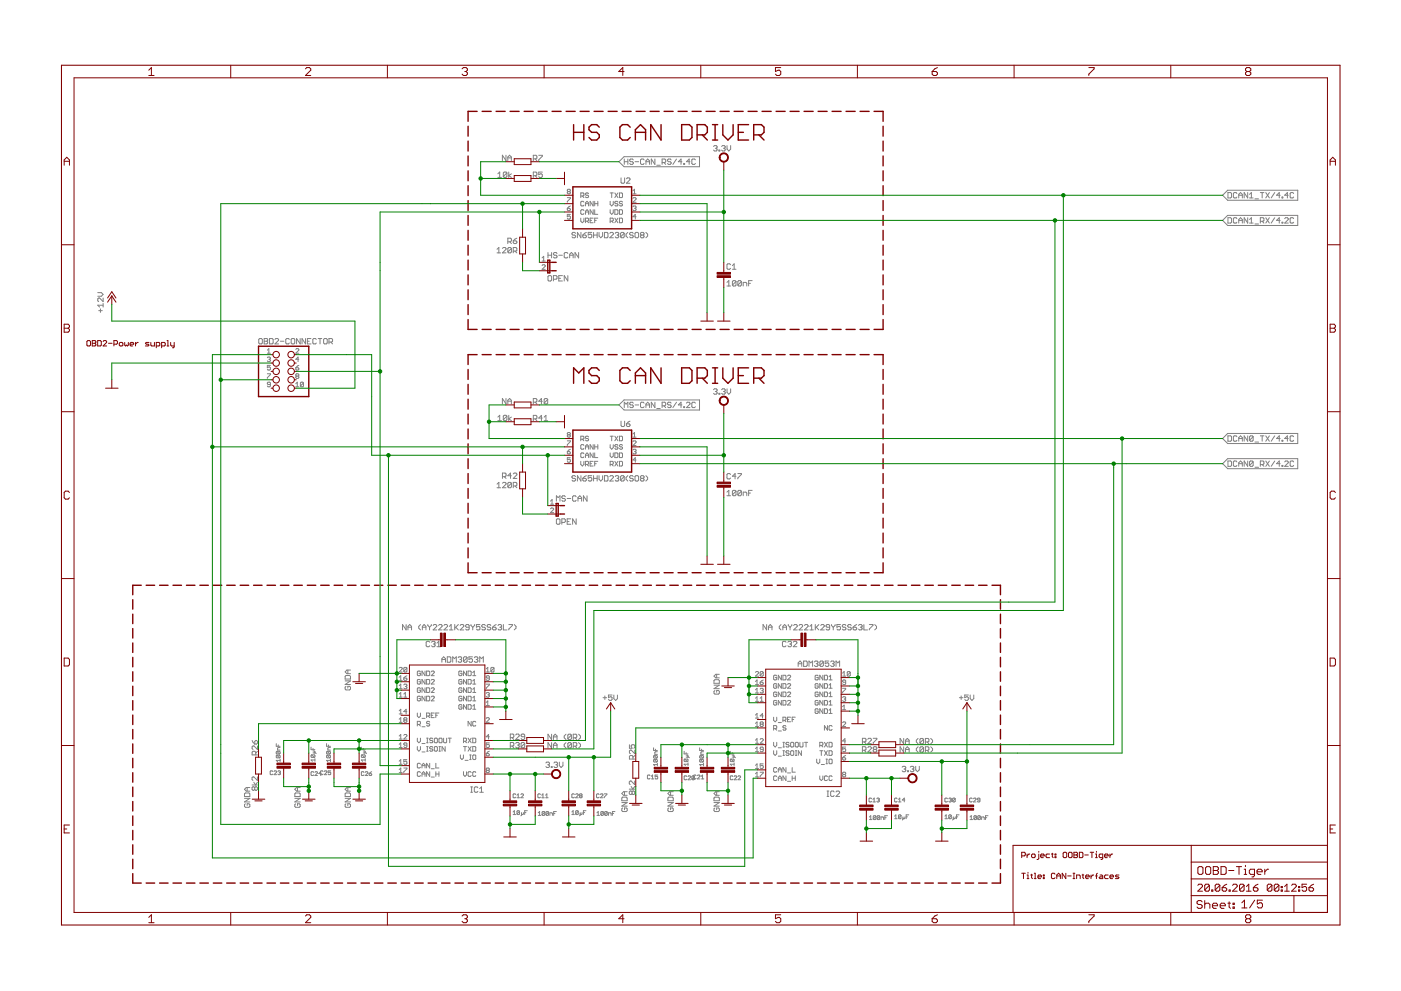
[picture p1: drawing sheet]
<svg xmlns="http://www.w3.org/2000/svg" width="420mm" height="297mm" viewBox="0 0 420 297" stroke-linecap="round" stroke-linejoin="round" font-family="sans-serif">
<g fill="none" stroke="#808080" stroke-width=".3">
<path d="M149.3 52.1l.6-.5v1.6M149.3 53.2h1.1M151.7 46.5v1.6l-1-1.6v1.6M152 51.8l-.3-.2h-.5l-.3 .2v1.1M152 51.8v1.1l-.3 .3h-.5l-.3-.3M152 51.8l-1.1 1.1M152.3 48.1v-1l.5-.6 .6 .6v1M152.3 47.3h1.1M152.6 51.6v1.6M153.4 52.1l-.8 .5 .8 .6M159.9 52.7h.8l.3-.3v-.5l-.3-.3h-.8v1.6M159.9 47.6h.8l.3-.3v-.5l-.3-.3h-.8v1.7"/>
<path d="M160.5 52.7l.5 .5M160.5 47.6l.5 .6M161.6 46.5h1v.3l-1 1.1v.3M162.6 51.6h-1v.8l.8-.3 .2 .3v.5l-.2 .3h-.6l-.2-.3M170.1 59.2h.9l-.9 1.4M170.4 57.4l-.3 .3 .3 .4 .6-.2-.2-.5M170.4 57.4l-.3-.2 .3-.5 .6 .3-.2 .4M170.4 57.4h.4M174.2 58.8h.7l.2-.7-.2-.3h-.7v1.4M174.6 58.8l.5 .4M176.5 58.1l-.7-.3-.2 .5 .7 .2 .2 .5-.2 .2-.7-.2M183 57.8h.9"/>
<path d="M183.5 57.8v1.4M184.4 57.8l.9 1.4M185.3 57.8l-.9 1.4M185.6 48.5l1.6-1.5h22.6v3h-22.6zM185.8 57.8h.7l.2 .3v.9l-.2 .2h-.7zM186.2 53.3v1.4l.3 .2h.5l.3-.2v-1.4M187.2 47.7v1.6M187.2 48.5h1.1M187.9 53.6l.2-.3h.6l.2 .3v.2l-1 1.1h1M188.3 47.7v1.6M189.8 59.5l.3-.3 .7 .3-1 1.1h1M189.8 57.2l.5-.5v1.4"/>
<path d="M189.8 58.1h1M189.9 47.9l-.2-.2h-.6l-.3 .2 .3 .6h.6l.2 .2-.2 .6h-.6l-.3-.3M190.5 48.5h1M193.2 47.9l-.3-.2h-.5l-.3 .2v1.1l.3 .3h.5l.3-.3M193.7 49.3v-1.1l.5-.5 .6 .5v1.1M193.7 48.5h1.1M196.4 47.7v1.6l-1.1-1.6v1.6M197 49.5h1M198.6 48.7h.8l.2-.2v-.6l-.2-.2h-.8v1.6M199.1 48.7l.5 .6M201.3 47.9l-.3-.2h-.6l-.2 .5 .2 .3h.6l.3 .5-.3 .3h-.6l-.2-.3M202.9 47.7l-1.1 1.6"/>
<path d="M204.5 48.5h-1.1l.8-.8v1.6M205 49h.3v.3h-.3zM206.9 48.5h-1l.8-.8v1.6M208.6 47.9l-.3-.2h-.5l-.3 .2v1.1l.3 .3h.5l.3-.3M214 43.9l.2-.3h.6l.3 .3-.3 .5M214.5 44.4h.3M214.8 44.4l.3 .3-.3 .6h-.6l-.2-.3M215.6 45h.3v.3h-.3zM216.4 43.9l.3-.3h.5l.3 .3-.3 .5M217 44.4h.2M217.2 44.4l.3 .3-.3 .6h-.5l-.3-.3M218 43.6v1.1l.6 .6 .5-.6v-1.1"/>
<path d="M368.2 57h21v3h-21l-1.5-1.5zM368.3 57.7h.8l.2 .3v1.1l-.2 .2h-.8zM370.9 58l-.2-.3h-.6l-.2 .3v1.1l.2 .2h.6l.2-.2M371.5 58.5h1.1M371.5 59.3v-1l.5-.6 .6 .6v1M374.2 57.7v1.6l-1.1-1.6v1.6M374.7 58.3l.6-.6v1.6M374.7 59.3h1.1M376.4 59.6h1M378 57.7h1.1M378.5 57.7v1.6M379.6 57.7l1.1 1.6"/>
<path d="M380.7 57.7l-1.1 1.6M382.3 57.7l-1.1 1.6M383.9 58.5h-1.1l.8-.8v1.6M384.5 59.1h.2v.2h-.2zM386.4 58.5h-1.1l.8-.8v1.6M388 58l-.3-.3h-.5l-.3 .3v1.1l.3 .2h.5l.3-.2M149.1 74.7l.5-.5v1.6M149.1 75.8h1M150.7 74.5l.3-.3h.5l.3 .3v.2l-1.1 1.1h1.1M152.3 72.5h.8l.3-.3v-.5l-.3-.3h-.8v1.6M152.8 72.5l.6 .5M153.4 74.5l-.3-.3h-.5l-.3 .3v1"/>
<path d="M153.4 74.5v1l-.3 .3h-.5l-.3-.3M153.4 74.5l-1.1 1M153.9 72.2h.8l.3 .5-.3 .3h-.5l-.3-.3zM153.9 75.3h.8l.3-.3v-.5l-.3-.3h-.8v1.6M154.5 75.3l.5 .5M155 71.4l-1.1 .8M162.6 77.3l.4-.5v1.4M162.6 78.2h.9M162.6 79.6l.2-.2 .7 .2-.9 1.1h.9M164.3 75.7v1.6M164.3 76.5h1.1M165.4 75.7v1.6"/>
<path d="M167 76l-.2-.3h-.6l-.2 .5 .2 .3h.6l.2 .5-.2 .3h-.6l-.2-.3M167.6 76.5h1.1M170.1 62.4h.7l.2 .5-.6 .2zM170.3 76l-.3-.3h-.5l-.3 .3v1l.3 .3h.5l.3-.3M170.8 77.3v-1.1l.6-.5 .5 .5v1.1M170.8 76.5h1.1M171 64.3h-.9v.7l.5-.3 .4 .3-.2 .7-.7-.3M171 61.7l-.9 .7M172.6 69.9l-.3-.2h-.5l-.3 .2 .3 .6h.5l.3 .2-.3 .6h-.5l-.3-.3M173.5 75.7v1.6l-1.1-1.6v1.6M174.2 65.4v.9l.4 .5 .5-.5v-.9M174.2 69.7v1.6l-1-1.6v1.6"/>
<path d="M174.8 70.5h.8l.3 .5-.3 .3h-.6l-.2-.3zM175.1 60.6l-.2-.3-.7 .3v.9l.2 .2 .7-.2M175.1 63.1l-.2-.2-.7 .2v.9l.2 .2 .7-.2M175.6 61.7v-.9l.4-.5 .5 .5v.9M175.6 64.2v-.9l.4-.4 .5 .4v.9M175.6 66.3h.7l.2-.7-.2-.2h-.7v1.4M175.6 63.5h.9M175.6 61h.9M175.9 69.7l-1.1 .8M176 66.3l.5 .5M177 66.1h.4M177.5 69.7h-1.1v.8l.8-.3 .3 .3v.5l-.3 .3h-.5l-.3-.3"/>
<path d="M177.9 60.3v1.4l-.9-1.4v1.4M177.9 62.9v1.3l-.9-1.3v1.3M177.9 65.4h-.9v1.4h.9M178 69.7v1.6M178 70.5h1.1M178.4 60.3v1.4M178.4 62.9v1.3h.9M178.4 66.1h.4M178.4 61h.9M179.1 69.7v1.6M179.3 65.4h-.9v1.4M179.3 60.3v1.4"/>
<path d="M179.6 69.7v1l.6 .6 .5-.6v-1M181.3 69.7h.8l.2 .2v1.1l-.2 .3h-.8zM182.9 69.9l.3-.2h.5l.3 .2v.3l-1.1 1.1h1.1M183 60.3v1l.5 .4 .4-.4v-1M183 62.9v.9l.5 .4 .4-.4v-.9M183 66.3h.7l.2-.7-.2-.2h-.7v1.4M183.5 66.3l.4 .5M184.4 62.9h.7l.2 .2v.9l-.2 .2h-.7zM184.4 65.4l.9 1.4M184.5 69.9l.3-.2h.5l.3 .2-.3 .6M185 70.5h.3M185.3 70.5l.3 .2-.3 .6h-.5l-.3-.3"/>
<path d="M185.3 60.6l-.2-.3-.7 .3 .2 .4 .7 .3-.2 .4-.7-.2M185.3 65.4l-.9 1.4M185.8 62.9h.7l.2 .2v.9l-.2 .2h-.7zM185.8 65.4h.7l.2 .2v.9l-.2 .3h-.7zM186.7 60.6l-.7-.3-.2 .5 .7 .2 .2 .5-.2 .2-.7-.2M187.2 69.9l-.3-.2h-.5l-.3 .2v1.1M187.2 69.9v1.1l-.3 .3h-.5l-.3-.3M187.2 69.9l-1.1 1.1M188.3 69.7l-.6 .5v.5l.6 .6M189.8 62l.7-.3 .3 .3-.3 .4M189.9 69.9l-.3-.2h-.5l-.3 .2 .3 .6h.5l.3 .2-.3 .6h-.5l-.3-.3M190.3 62.4h.2"/>
<path d="M190.5 62.4l.3 .3-.3 .4-.7-.2M190.7 69.7h.5l.3 .2v1.1l-.3 .3h-.5l-.3-.3v-1.1zM190.8 65h-1l.7-.7v1.4M192.3 70.5l-.2-.3 .2-.5h.6l.2 .2-.2 .6M192.3 70.5l-.2 .2 .2 .6h.6l.2-.3-.2-.5M192.3 70.5h.6M193.7 69.7l.5 .5v.5l-.5 .6M219.1 79.4l-.3-.3h-.5l-.3 .3v1l.3 .3h.5l.3-.3M219.6 79.6l.6-.5v1.6M368.2 64.6h21v3h-21l-1.5-1.5zM368.3 65.3h.8l.2 .2v1.1l-.2 .3h-.8zM370.9 65.5l-.2-.2h-.6l-.2 .2v1.1l.2 .3h.6l.2-.3"/>
<path d="M371.5 66.1h1.1M371.5 66.9v-1.1l.5-.5 .6 .5v1.1M374.2 65.3v1.6l-1.1-1.6v1.6M374.7 66.9h1.1M374.7 65.8l.6-.5v1.6M376.4 67.1h1M378 66.3h.8l.3-.2v-.6l-.3-.2h-.8v1.6M378.5 66.3l.6 .6M379.6 65.3l1.1 1.6M380.7 65.3l-1.1 1.6M382.3 65.3l-1.1 1.6M383.9 66.1h-1.1l.8-.8v1.6"/>
<path d="M384.5 66.6h.2v.3h-.2zM385.3 65.5l.3-.2h.5l.3 .2v.3l-1.1 1.1h1.1M388 65.5l-.3-.2h-.5l-.3 .2v1.1l.3 .3h.5l.3-.3M29.3 87.7h1.1l.5 .5-.5 .6h-1.1M29.6 93.1h1.1M30.1 92.6v1M30.9 91.5h-1.6l.6 .5M30.9 89.3v1.1l-1-1.1-.6 .3v.5l.3 .3M30.9 91v1M164.3 82.9l.3-.3h.5l.3 .3v1l-.3 .3h-.5l-.3-.3zM166 83.7h.8l.2-.3v-.5l-.2-.3h-.8v1.6M167.6 83.4h.5"/>
<path d="M168.7 82.6h-1.1v1.6h1.1M170.3 82.6v1.6l-1.1-1.6v1.6M218 84.6l.6-.5v1.6M218 85.7h1.1M219.6 80.7h1.1M220.7 84.4l-.2-.3h-.6l-.3 .3v1M220.7 84.4v1l-.2 .3h-.6l-.3-.3M220.7 84.4l-1.1 1M222.3 84.4l-.2-.3h-.6l-.2 .3v1M222.3 84.4v1l-.2 .3h-.6l-.2-.3M222.3 84.4l-1 1M222.9 85.7v-1.1h.8l.3 .3v.8"/>
<path d="M224.5 84.9h.5M225.6 84.1h-1.1v1.6M77.6 101.7l.3-.2h.5l.3 .2v1.1l-.3 .3h-.5l-.3-.3zM79.2 101.5h.8l.3 .2-.3 .6 .3 .5-.3 .3h-.8zM79.2 102.3h.8M80.2 105l.4-.5v1.4M80.2 105.9h.9M80.2 107.2l.7-.2 .2 .2-.2 .5M80.2 112h.9l-.9 1.4M80.6 107.7h.3M80.8 101.5h.8l.3 .2v1.1l-.3 .3h-.8zM80.9 107.7l.2 .2-.2 .5h-.5l-.2-.2"/>
<path d="M81.1 109.5h-.9v.7l.7-.2 .2 .7-.2 .2h-.5l-.2-.2M81.1 115.3h-.7l-.2-.3 .2-.4 .7 .2v.9l-.2 .2h-.5l-.2-.2M82.5 101.7l.2-.2h.6l.2 .2v.3l-1 1.1h1M84.1 102.3h1.1M86.8 101.7l-.3-.2h-.5l-.3 .2v1.1l.3 .3h.5l.3-.3M87.3 101.7l.3-.2h.5l.3 .2v1.1l-.3 .3h-.5l-.3-.3zM88.7 104.7l.2-.2 .7 .2-.9 1.2h.9M88.7 110.2h.7l.2 .5-.7 .2zM88.7 115.9h.9M88.7 115l.5-.4v1.3M88.9 112.7l-.2 .3 .2 .4 .7-.2-.2-.5M88.9 112.7l-.2-.2 .2-.5 .7 .3-.2 .4"/>
<path d="M88.9 112.7h.5M89.6 107.7h-.9l.7-.7v1.4M89.6 109.5l-.9 .7M90 101.5v1.6l-1.1-1.6v1.6M91 114.8v.9l-.2 .2-.7-.2M91 114.8l-.7-.2-.2 .2v.9M91 114.8l-.9 .9M91.6 101.5v1.6l-1-1.6v1.6M92.2 102.3h.5M93.3 101.5h-1.1v1.6h1.1M94.9 101.7l-.3-.2h-.5l-.3 .2v1.1l.3 .3h.5l.3-.3M95.4 101.5h1.1"/>
<path d="M96 101.5v1.6M97 101.7l.3-.2h.6l.2 .2v1.1l-.2 .3h-.6l-.3-.3zM98.7 102.5h.8l.2-.2v-.6l-.2-.2h-.8v1.6M99.2 102.5l.5 .6M151.7 119.4v1.7l-1-1.7v1.7M164.3 119.7l-.3-.2h-.6l-.2 .2v1.1M164.3 119.7v1.1l-.3 .3h-.6l-.2-.3M164.3 119.7l-1.1 1.1M214 116.8l.2-.3h.6l.3 .3-.3 .5M214.5 117.3h.3M214.8 117.3l.3 .3-.3 .6h-.6l-.2-.3M215.6 117.9h.3v.3h-.3z"/>
<path d="M216.4 116.8l.3-.3h.5l.3 .3-.3 .5M217 117.3h.2M217.2 117.3l.3 .3-.3 .6h-.5l-.3-.3M218 116.5v1.1l.6 .6 .5-.6v-1.1M149.3 125l.6-.5v1.6M149.3 126.1h1.1M152 124.7v1.1l-.3 .3h-.5l-.3-.3M152 124.7l-.3-.2h-.5l-.3 .2v1.1M152 124.7l-1.1 1.1M152.3 121.1v-1.1l.5-.6 .6 .6v1.1M152.3 120.2h1.1M152.6 124.5v1.6"/>
<path d="M153.4 125l-.8 .5 .8 .6M159.9 120.5h.8l.3-.2v-.6l-.3-.2h-.8v1.6M159.9 125.6h.8l.3-.3v-.5l-.3-.3h-.8v1.6M160.5 125.6l.5 .5M160.5 120.5l.5 .6M162.6 120.3h-1l.8-.8v1.6M162.6 125.3h-1l.8-.8v1.6M163.2 126.1h1.1M163.2 125l.5-.5v1.6M170.1 132.1h.9l-.9 1.4M170.1 135.4h.7l.2 .4-.6 .3zM170.4 130.3l-.3-.2 .3-.5 .6 .3-.2 .4"/>
<path d="M170.4 130.3l-.3 .3 .3 .4 .6-.2-.2-.5M170.4 130.3h.4M171 137.2h-.9v.7l.5-.3 .4 .3-.2 .7-.7-.3M171 134.7l-.9 .7M174.2 131.7h.7l.2-.3v-.4l-.2-.3h-.7v1.4M174.2 138.3v.9l.4 .5 .5-.5v-.9M174.6 131.7l.5 .4M175.1 133.5l-.2-.2-.7 .2v.9l.2 .2 .7-.2M175.1 136l-.2-.2-.7 .2v.9l.2 .3 .7-.3M175.6 137.2v-1l.4-.4 .5 .4v1M175.6 134.6v-.9l.4-.4 .5 .4v.9M175.6 139.2h.7l.2-.7-.2-.2h-.7v1.4"/>
<path d="M175.6 136.5h.9M175.6 133.9h.9M176 139.2l.5 .5M176.5 131l-.7-.3-.2 .5 .7 .2 .2 .5-.2 .2-.7-.2M177 139h.4M177.9 138.3h-.9v1.4h.9M177.9 133.3v1.3l-.9-1.3v1.3M177.9 135.8v1.4l-.9-1.4v1.4M178.4 139h.4M178.4 133.3v1.3M178.4 135.8v1.4h.9M178.4 133.9h.9"/>
<path d="M179.3 138.3h-.9v1.4M179.3 133.3v1.3M183 135.8v.9l.5 .5 .4-.5v-.9M183 139.2h.7l.2-.7-.2-.2h-.7v1.4M183 130.7h.9M183 133.3v.9l.5 .4 .4-.4v-.9M183.5 130.7v1.4M183.5 139.2l.4 .5M184.4 135.8h.7l.2 .2v.9l-.2 .3h-.7zM184.4 130.7l.9 1.4M184.4 138.3l.9 1.4M185.3 133.5l-.2-.2-.7 .2 .2 .4 .7 .3-.2 .4-.7-.2"/>
<path d="M185.3 130.7l-.9 1.4M185.3 138.3l-.9 1.4M185.6 121.4l1.6-1.5h22.6v3h-22.6zM185.8 138.3h.7l.2 .2v.9l-.2 .3h-.7zM185.8 135.8h.7l.2 .2v.9l-.2 .3h-.7zM185.8 130.7h.7l.2 .3v.9l-.2 .2h-.7zM186.2 126.2v1.4l.3 .2h.5l.3-.2v-1.4M186.7 133.5l-.7-.2-.2 .4 .7 .2 .2 .5-.2 .2-.7-.2M187.2 122.2v-1.6l.6 .5 .5-.5v1.6M187.9 127h.8l.2 .6-.2 .2h-.6l-.2-.2zM188.9 126.2l-1 .8M189.8 134.9l.7-.2 .3 .2-.3 .5"/>
<path d="M189.8 132.4l.3-.3 .7 .3-1 1.1h1M189.8 131h1M189.8 130.1l.5-.5v1.4M189.9 120.8l-.2-.2h-.6l-.3 .2 .3 .6h.6l.2 .2-.2 .6h-.6l-.3-.3M190.3 135.4h.2M190.5 121.4h1M190.5 135.4l.3 .2-.3 .5-.7-.3M190.8 137.9h-1l.7-.7v1.4M193.2 120.8l-.3-.2h-.5l-.3 .2v1.1l.3 .3h.5l.3-.3M193.7 122.2v-1.1l.5-.5 .6 .5v1.1M193.7 121.4h1.1M196.4 120.6v1.6l-1.1-1.6v1.6"/>
<path d="M197 122.4h1M198.6 121.6h.8l.2-.2v-.6l-.2-.2h-.8v1.6M199.1 121.6l.5 .6M201.3 120.8l-.3-.2h-.6l-.2 .5 .2 .3h.6l.3 .5-.3 .3h-.6l-.2-.3M202.9 120.6l-1.1 1.6M204.5 121.4h-1.1l.8-.8v1.6M205 121.9h.3v.3h-.3zM205.9 120.8l.2-.2h.6l.2 .2v.3l-1 1.1h1M208.6 120.8l-.3-.2h-.5l-.3 .2v1.1l.3 .3h.5l.3-.3M368.2 137.5h21v3h-21l-1.5-1.5zM368.2 129.9h21v3h-21l-1.5-1.5zM368.3 130.6h.8l.2 .3v1.1l-.2 .2h-.8z"/>
<path d="M368.3 138.2h.8l.2 .3v1l-.2 .3h-.8zM370.9 130.9l-.2-.3h-.6l-.2 .3v1.1l.2 .2h.6l.2-.2M370.9 138.5l-.2-.3h-.6l-.2 .3v1l.2 .3h.6l.2-.3M371.5 139h1.1M371.5 131.4h1.1M371.5 132.2v-1l.5-.6 .6 .6v1M371.5 139.8v-1.1l.5-.5 .6 .5v1.1M374.2 130.6v1.6l-1.1-1.6v1.6M374.2 138.2v1.6l-1.1-1.6v1.6M375.8 138.5v1l-.3 .3h-.5l-.3-.3M375.8 138.5l-.3-.3h-.5l-.3 .3v1M375.8 130.9l-.3-.3h-.5l-.3 .3v1.1"/>
<path d="M375.8 130.9v1.1l-.3 .2h-.5l-.3-.2M375.8 138.5l-1.1 1M375.8 130.9l-1.1 1.1M376.4 132.5h1M378 139.3h.8l.3-.3v-.5l-.3-.3h-.8v1.6M378 130.6h1.1M378.5 130.6v1.6M378.5 139.3l.6 .5M379.6 138.2l1.1 1.6M379.6 130.6l1.1 1.6M380.7 138.2l-1.1 1.6M380.7 130.6l-1.1 1.6"/>
<path d="M382.3 138.2l-1.1 1.6M382.3 130.6l-1.1 1.6M383.9 139h-1.1l.8-.8v1.6M383.9 131.4h-1.1l.8-.8v1.6M384.5 132h.2v.2h-.2zM384.5 139.5h.2v.3h-.2zM385.3 138.5l.3-.3h.5l.3 .3v.2l-1.1 1.1h1.1M386.4 131.4h-1.1l.8-.8v1.6M388 130.9l-.3-.3h-.5l-.3 .3v1.1l.3 .2h.5l.3-.2M388 138.5l-.3-.3h-.5l-.3 .3v1l.3 .3h.5l.3-.3M149.1 145.1l.5-.5v1.6M149.1 146.2h1"/>
<path d="M150.7 144.8l.3-.2h.5l.3 .2v.3l-1.1 1.1h1.1M150.7 142.9h.8l.3-.3v-.5l-.3-.3h-.8v1.6M151.2 142.9l.6 .5M153.4 142.6h-1.1l.8-.8v1.6M153.4 144.8v1.1l-.3 .3h-.5l-.3-.3M153.4 144.8l-.3-.2h-.5l-.3 .2v1.1M153.4 144.8l-1.1 1.1M153.9 145.7h.8l.3-.3v-.6l-.3-.2h-.8v1.6M153.9 142.1l.3-.3h.5l.3 .3v.2l-1.1 1.1h1.1M154.5 145.7l.5 .5M165.1 152.5l.2-.2 .7 .2-.9 1.1h.9M165.1 150.2l.5-.4v1.3"/>
<path d="M165.1 151.1h.9M166.9 150.2v-1.6l.5 .5 .5-.5v1.6M167.1 155.5h.6l.2 .3v1.1l-.2 .2h-.6l-.2-.2v-1.1zM168.5 156.6h.8l.2-.3v-.5l-.2-.3h-.8v1.6M169.5 148.9l-.2-.3h-.6l-.2 .3 .2 .5h.6l.2 .3-.2 .5h-.6l-.2-.3M170.1 156.3h.5M170.1 149.4h1.1M171.2 155.5h-1.1v1.6h1.1M172.6 142.8l-.3-.2h-.5l-.3 .2 .3 .6h.5l.3 .2-.3 .6h-.5l-.3-.3M172.8 148.9l-.3-.3h-.5l-.3 .3v1l.3 .3h.5l.3-.3M172.8 155.5v1.6l-1.1-1.6v1.6M173.3 149.4h1.1"/>
<path d="M173.3 150.2v-1.1l.6-.5 .5 .5v1.1M174.2 142.6v1.6l-1-1.6v1.6M174.8 143.4h.8l.3 .5-.3 .3h-.6l-.2-.3zM175.9 142.6l-1.1 .8M176 148.6v1.6l-1-1.6v1.6M177.5 142.6h-1.1v.8l.5-.3 .6 .3v.5l-.3 .3h-.5l-.3-.3M178 143.4h1.1M178 142.6v1.6M179.1 142.6v1.6M179.6 142.6v1l.6 .6 .5-.6v-1M181.3 142.6h.8l.2 .2v1.1l-.2 .3h-.8zM182.9 142.8l.3-.2h.5l.3 .2v.3l-1.1 1.1h1.1"/>
<path d="M184.5 142.8l.3-.2h.5l.3 .2-.3 .6M185 143.4h.3M185.3 143.4l.3 .2-.3 .6h-.5l-.3-.3M187.2 142.8l-.3-.2h-.5l-.3 .2v1.1M187.2 142.8v1.1l-.3 .3h-.5l-.3-.3M187.2 142.8l-1.1 1.1M188.3 142.6l-.6 .5v.5l.6 .6M189.9 142.8l-.3-.2h-.5l-.3 .2 .3 .6h.5l.3 .2-.3 .6h-.5l-.3-.3M190.4 142.8l.3-.2h.5l.3 .2v1.1l-.3 .3h-.5l-.3-.3zM192.3 143.4l-.2-.3 .2-.5h.6l.2 .2-.2 .6M192.3 143.4h.6M192.3 143.4l-.2 .2 .2 .6h.6l.2-.3-.2-.5"/>
<path d="M193.7 142.6l.5 .5v.5l-.5 .6M218 147.5l.6-.5v1.6M218 148.6h1.1M219.1 142.2l-.3-.3h-.5l-.3 .3v1.1l.3 .3h.5l.3-.3M220.7 147.2v1.1l-.2 .3h-.6l-.3-.3M220.7 147.2l-.2-.2h-.6l-.3 .2v1.1M220.7 147.2l-1.1 1.1M220.7 142.7h-1.1l.9-.8v1.7M221.3 141.9h1v.3l-1 1.1v.3M222.3 147.2v1.1l-.2 .3h-.6l-.2-.3M222.3 147.2l-.2-.2h-.6l-.2 .2v1.1M222.3 147.2l-1 1.1"/>
<path d="M222.9 148.6v-1.1h.8l.3 .3v.8M224.5 147.8h.5M225.6 147h-1.1v1.6M376.4 140.1h1M121.8 187.2v1.6l-1.1-1.6v1.6M122.3 188.8v-1.1l.6-.5 .5 .5v1.1M122.3 188h1.1M126.1 187.2l-.5 .5v.6l.5 .5M126.7 188h1M126.7 188.8v-1.1l.5-.5 .5 .5v1.1M128.3 187.2v.3l.5 .5M128.8 188v.8"/>
<path d="M128.9 192.5l-.3-.3h-.5l-.3 .3v1.1l.3 .2h.5l.3-.2M129.3 187.2v.3l-.5 .5M129.4 192.5l.3-.3h.5l.3 .3-.3 .5M129.9 187.5l.3-.3h.5l.3 .3v.2l-1.1 1.1h1.1M130 193h.2M130.2 193l.3 .3-.3 .5h-.5l-.3-.2M131 193.8h1.1M131 192.8l.6-.6v1.6M131.5 187.5l.3-.3h.5l.3 .3v.2l-1.1 1.1h1.1M132.5 198.5v-1.1l.6-.5 .5 .5v1.1M132.5 197.7h1.1M133.1 187.5l.3-.3h.5l.3 .3v.2l-1.1 1.1h1.1"/>
<path d="M134.1 196.9h.8l.3 .2v1.1l-.3 .3h-.8zM134.8 188.8h1M134.8 187.7l.5-.5v1.6M135.8 198.5v-1.6l.5 .5 .5-.5v1.6M136.4 187.2v1.6M136.7 188l.8 .8M137.4 197.1l.2-.2h.6l.3 .2-.3 .6M137.5 187.2l-1.1 1.1M137.9 197.7h.3M138 187.5l.3-.3h.5l.3 .3v.2l-1.1 1.1h1.1M138.2 197.7l.3 .3-.3 .5h-.6l-.2-.3M140.1 197.1v1.1l-.3 .3h-.5l-.3-.3"/>
<path d="M140.1 197.1l-.3-.2h-.5l-.3 .2v1.1M140.1 197.1l-1.1 1.1M140.7 188h-.8l-.3-.3 .3-.5h.5l.3 .3v1.1l-.3 .2h-.5l-.3-.2M141.2 187.2v.3l.6 .5M141.7 196.9h-1.1v.8l.6-.3 .5 .3v.5l-.3 .3h-.5l-.3-.3M141.8 188v.8M142.2 197.1l.3-.2h.5l.3 .2-.3 .6M142.3 187.2v.3l-.5 .5M142.8 197.7h.2M143 197.7l.3 .3-.3 .5h-.5l-.3-.3M143.9 198.5v-1.6l.5 .5 .5-.5v1.6M143.9 187.2h-1v.8l.5-.3 .5 .3v.6l-.2 .2h-.6l-.2-.2"/>
<path d="M145.6 187.5l-.3-.3h-.5l-.3 .5 .3 .3h.5l.3 .6-.3 .2h-.5l-.3-.2M147.2 187.5l-.3-.3h-.5l-.3 .5 .3 .3h.5l.3 .6-.3 .2h-.5l-.3-.2M147.7 188h.8l.3 .6-.3 .2h-.5l-.3-.2zM148.8 187.2l-1.1 .8M149.4 187.5l.2-.3h.6l.2 .3-.2 .5M149.9 188h.3M150.2 188l.2 .3-.2 .5h-.6l-.2-.2M151 187.2v1.6h1M152.6 187.2h1.1v.3l-1.1 1.1v.2M154.2 187.2l.5 .5v.6l-.5 .5M229.9 187.2v1.6l-1.1-1.6v1.6M230.5 188h1"/>
<path d="M230.5 188.8v-1.1l.5-.5 .5 .5v1.1M234.2 187.2l-.5 .5v.6l.5 .5M234.8 188h1.1M234.8 188.8v-1.1l.5-.5 .6 .5v1.1M235.7 192.5l-.2-.3h-.6l-.2 .3v1.1l.2 .2h.6l.2-.2M236.3 192.5l.3-.3h.5l.3 .3-.3 .5M236.4 187.2v.3l.5 .5M236.8 193h.3M236.9 188v.8M237.1 193l.3 .3-.3 .5h-.5l-.3-.2M237.5 187.2v.3l-.6 .5M237.9 192.5l.3-.3h.5l.3 .3v.3l-1.1 1h1.1"/>
<path d="M238 187.5l.3-.3h.5l.3 .3v.2l-1.1 1.1h1.1M239.4 199.7v-1l.5-.6 .6 .6v1M239.4 198.9h1.1M239.6 187.5l.3-.3h.6l.2 .3v.2l-1.1 1.1h1.1M241 198.1h.8l.3 .3v1.1l-.3 .2h-.8zM241.3 187.5l.2-.3h.6l.2 .3v.2l-1 1.1h1M242.6 199.7v-1.6l.6 .6 .5-.6v1.6M242.9 188.8h1M242.9 187.7l.5-.5v1.6M244.2 198.4l.3-.3h.5l.3 .3-.3 .5M244.5 187.2v1.6M244.8 198.9h.2"/>
<path d="M244.8 188l.8 .8M245 198.9l.3 .3-.3 .5h-.5l-.3-.2M245.6 187.2l-1.1 1.1M246.1 187.5l.3-.3h.5l.3 .3v.2l-1.1 1.1h1.1M246.9 198.4v1.1l-.2 .2h-.6l-.2-.2M246.9 198.4l-.2-.3h-.6l-.2 .3v1.1M246.9 198.4l-1 1.1M248.6 198.1h-1.1v.8l.5-.2 .6 .2v.6l-.3 .2h-.5l-.3-.2M248.8 188h-.8l-.3-.3 .3-.5h.5l.3 .3v1.1l-.3 .2h-.5l-.3-.2M249.1 198.4l.3-.3h.5l.3 .3-.3 .5M249.4 187.2v.3l.5 .5M249.6 198.9h.3"/>
<path d="M249.9 188v.8M249.9 198.9l.3 .3-.3 .5h-.5l-.3-.2M250.4 187.2v.3l-.5 .5M250.7 199.7v-1.6l.6 .6 .5-.6v1.6M252.1 187.2h-1.1v.8l.5-.3 .6 .3v.6l-.3 .2h-.6l-.2-.2M253.7 187.5l-.3-.3h-.5l-.3 .5 .3 .3h.5l.3 .6-.3 .2h-.5l-.3-.2M255.3 187.5l-.3-.3h-.5l-.3 .5 .3 .3h.5l.3 .6-.3 .2h-.5l-.3-.2M255.8 188h.8l.3 .6-.3 .2h-.5l-.3-.2zM256.9 187.2l-1.1 .8M257.5 187.5l.2-.3h.6l.3 .3-.3 .5M258 188h.3M258.3 188l.3 .3-.3 .5h-.6l-.2-.2"/>
<path d="M259.1 187.2v1.6h1.1M260.7 187.2h1.1v.3l-1.1 1.1v.2M262.3 187.2l.6 .5v.6l-.6 .5M103.5 202.7l.3-.2h1l.3 .2v.8h-1.6zM103.5 204.1h1.6l-1.6 1.1h1.6M103.8 205.7l-.3 .3v.5l.3 .3h1l.3-.3v-.5l-.3-.3h-.5v.5M104.3 200.9v1M105.1 200.9h-1.1l-.5 .5 .5 .5h1.1M119.7 206.4h.9M119.7 208l.5-.4v1.4M119.7 215.6l.5-.5v1.4M119.7 203l.5-.5v1.4"/>
<path d="M119.7 205.5l.5-.4v1.3M119.7 213.1l.5-.5v1.4M119.7 216.5h.9M119.7 209h.9M119.7 200.3l.3-.3 .6 .3-.9 1.1h.9M119.7 203.9h.9M119.7 214h.9M121.1 205.3l.7-.2 .2 .2-.2 .5M121.1 203.2h.7l.2 .5-.7 .2zM121.1 209h.9M121.1 208l.5-.4v1.4M121.3 215.8l-.2 .2 .2 .5 .7-.2-.2-.5"/>
<path d="M121.3 215.8l-.2-.2 .2-.5 .7 .2-.2 .5M121.3 215.8h.5M121.6 205.8h.2M121.8 205.8l.2 .2-.2 .4-.7-.2M122 202.5l-.9 .7M122 213.3h-.9l.7-.7v1.4M122 200.3l-.9 .9M122 200.3v.9l-.2 .2-.7-.2M122 200.3l-.2-.3-.7 .3v.9M125.2 217.1h.7l.2-.6-.2-.3h-.7v1.4M125.2 213.7v.9l.4 .5 .5-.5v-.9M125.6 217.1l.5 .5"/>
<path d="M126.1 208.9l-.2-.2-.7 .2v.9l.2 .3 .7-.3v-.4h-.5M126.1 201.4l-.2-.3-.7 .3v.9l.2 .2 .7-.2v-.5h-.5M126.1 203.9l-.2-.2-.7 .2v.9l.2 .2 .7-.2v-.5h-.5M126.1 206.4l-.2-.2-.7 .2v.9l.2 .3 .7-.3v-.4h-.5M126.6 217.8h.9M126.6 215.3h.9M127.5 201.1v1.4l-.9-1.4v1.4M127.5 203.7v1.3l-.9-1.3v1.3M127.5 206.2v1.4l-.9-1.4v1.4M127.5 208.7v1.4l-.9-1.4v1.4M127.9 201.1h.7l.3 .3v.9l-.3 .2h-.7zM127.9 206.2h.7l.3 .2v.9l-.3 .3h-.7z"/>
<path d="M127.9 203.7h.7l.3 .2v.9l-.3 .2h-.7zM127.9 208.7h.7l.3 .2v.9l-.3 .3h-.7zM127.9 214.6h.7l.3-.6-.3-.3h-.7v1.4M128.4 214.6l.5 .5M128.9 216.5l-.3-.3-.7 .3 .3 .4 .7 .2-.3 .5-.7-.2M129.3 201.4l.3-.3h.4l.2 .3-.9 1.1h.9M129.3 208.9l.3-.2h.4l.2 .2-.9 1.2h.9M129.3 203.9l.3-.2 .6 .2-.9 1.1h.9M129.3 206.4l.3-.2h.4l.2 .2-.9 1.2h.9M129.3 214.4h.5M130.2 213.7h-.9v1.4h.9M130.7 214.4h.5"/>
<path d="M131.6 213.7h-.9v1.4M138.5 201.4l-.2-.3-.7 .3v.9l.2 .2 .7-.2v-.5h-.4M138.5 208.9l-.2-.2-.7 .2v.9l.2 .3 .7-.3v-.4h-.4M138.5 211.4l-.2-.2-.7 .2v.9l.2 .3 .7-.3v-.4h-.4M138.5 203.9l-.2-.2-.7 .2v.9l.2 .2 .7-.2v-.5h-.4M138.5 206.4l-.2-.2-.7 .2v.9l.2 .3 .7-.3v-.4h-.4M139.9 201.1v1.4l-.9-1.4v1.4M139.9 203.7v1.3l-.9-1.3v1.3M139.9 206.2v1.4l-.9-1.4v1.4M139.9 208.7v1.4l-.9-1.4v1.4M139.9 211.2v1.4l-.9-1.4v1.4M140.4 201.1h.7l.2 .3v.9l-.2 .2h-.7z"/>
<path d="M140.4 208.7h.7l.2 .2v.9l-.2 .3h-.7zM140.4 203.7h.7l.2 .2v.9l-.2 .2h-.7zM140.4 206.2h.7l.2 .2v.9l-.2 .3h-.7zM140.4 211.2h.7l.2 .2v.9l-.2 .3h-.7zM141.3 216.2v1.4l-.9-1.4v1.4M141.8 202.5h.9M141.8 201.6l.4-.5v1.4M141.8 204.1l.4-.4v1.3M141.8 206.6l.4-.4v1.4M141.8 209.1l.4-.4v1.4M141.8 211.7l.4-.5v1.4M141.8 210.1h.9"/>
<path d="M141.8 212.6h.9M141.8 207.6h.9M141.8 205h.9M142.7 216.5l-.2-.3-.7 .3v.9l.2 .2h.5l.2-.2M145.8 215.3l.2-.2 .7 .2-.9 1.2h.9M145.8 205.1h.9l-.9 1.3M145.8 207.8l.7-.2 .2 .2-.2 .5M145.8 210.5l.5-.4v1.4M145.8 200.5l.5-.5v1.4M145.8 211.5h.9M145.8 201.4h.9M146.3 208.3h.2"/>
<path d="M146.5 208.3l.2 .2-.2 .5-.7-.3M146.7 203.2h-.7l-.2-.2 .2-.5 .7 .3v.9l-.2 .2-.7-.2M148.1 200.3v.9l-.2 .2-.7-.2M148.1 200.3l-.2-.3-.7 .3v.9M148.1 200.3l-.9 .9M180.8 209.1h1.1M181.4 208.6v1.1M183.6 208.3h-1.1v.8l.5-.2 .6 .2v.6l-.3 .2h-.5l-.3-.2M184.1 208.3v1.1l.5 .5 .6-.5v-1.1M214.1 205.4h1.6l-1.6 1h1.6M214.4 203.7h1.1l.2 .3v.8h-1.6v-.8zM214.4 207l-.3 .2v.6l.3 .2h1.1l.2-.2v-.6l-.2-.2h-.6v.5"/>
<path d="M214.9 202.1v1.1M215.7 202.1h-1l-.6 .5 .6 .6h1M226.6 205.2h.9M226.6 216.8l.4-.4v1.4M226.6 204.3l.4-.5v1.4M226.6 206.8l.4-.5v1.4M226.6 209.3l.4-.5v1.4M226.6 214.3l.4-.4v1.3M226.6 217.8h.9M226.6 210.2h.9M226.6 201.5l.2-.2 .7 .2-.9 1.2h.9M226.6 207.7h.9"/>
<path d="M226.6 215.2h.9M228 204.5h.7l.2 .5-.7 .2zM228 206.5l.7-.2 .2 .2-.2 .5M228 210.2h.9M228 209.3l.4-.5v1.4M228.2 217.1l-.2-.3 .2-.4 .7 .2-.2 .5M228.2 217.1l-.2 .2 .2 .5 .7-.3-.2-.4M228.2 217.1h.5M228.4 207h.3M228.7 207l.2 .2-.2 .5-.7-.2M228.9 201.5v.9l-.2 .3-.7-.3M228.9 201.5l-.7-.2-.2 .2v.9"/>
<path d="M228.9 201.5l-.9 .9M228.9 203.8l-.9 .7M228.9 214.6h-.9l.7-.7v1.3M232 215v.9l.5 .4 .4-.4v-.9M232 218.4h.7l.2-.2v-.5l-.2-.2h-.7v1.4M232.5 218.4l.4 .5M232.9 205.1l-.2-.2-.7 .2v1l.7 .2 .2-.7h-.4M232.9 207.7l-.2-.3-.7 .3v.9l.7 .2 .2-.7h-.4M232.9 202.6l-.2-.2-.7 .2v1l.7 .2 .2-.7h-.4M232.9 210.2l-.2-.2-.7 .2v.9l.7 .2 .2-.7h-.4M233.4 219.1h.9M233.4 216.6h.9"/>
<path d="M234.3 202.4v1.4l-.9-1.4v1.4M234.3 204.9v1.4l-.9-1.4v1.4M234.3 207.4v1.4l-.9-1.4v1.4M234.3 210v1.3l-.9-1.3v1.3M234.8 204.9h.7l.2 .2v1l-.2 .2h-.7zM234.8 210h.7l.2 .2v.9l-.2 .2h-.7zM234.8 202.4h.7l.2 .2v1l-.2 .2h-.7zM234.8 207.4h.7l.2 .3v.9l-.2 .2h-.7zM234.8 215.9h.7l.2-.2-.2-.7h-.7v1.3M235.3 215.9l.4 .4M235.7 217.7l-.2-.2-.7 .2v.3l.7 .2 .2 .4-.2 .3-.7-.3M236.2 207.7l.2-.3 .7 .3-.9 1.1h.9"/>
<path d="M236.2 210.2l.2-.2 .7 .2-.9 1.1h.9M236.2 205.1l.2-.2 .7 .2-.9 1.2h.9M236.2 202.6l.2-.2 .7 .2-.9 1.2h.9M236.2 215.7h.4M237.1 215h-.9v1.3h.9M237.6 215.7h.4M238.5 215h-.9v1.3M245.4 212.7l-.2-.3-.7 .3v.9l.7 .2 .2-.7h-.5M245.4 210.2l-.2-.2-.7 .2v.9l.7 .2 .2-.7h-.5M245.4 205.1l-.2-.2-.7 .2v1l.7 .2 .2-.7h-.5M245.4 202.6l-.2-.2-.7 .2v1l.7 .2 .2-.7h-.5M245.4 207.7l-.2-.3-.7 .3v.9l.7 .2 .2-.7h-.5"/>
<path d="M246.8 202.4v1.4l-.9-1.4v1.4M246.8 204.9v1.4l-.9-1.4v1.4M246.8 207.4v1.4l-.9-1.4v1.4M246.8 210v1.3l-.9-1.3v1.3M246.8 212.4v1.4l-.9-1.4v1.4M247.2 207.4h.7l.3 .3v.9l-.3 .2h-.7zM247.2 202.4h.7l.3 .2v1l-.3 .2h-.7zM247.2 210h.7l.3 .2v.9l-.3 .2h-.7zM247.2 204.9h.7l.3 .2v1l-.3 .2h-.7zM247.2 212.4h.7l.3 .3v.9l-.3 .2h-.7zM248.2 217.5v1.4l-1-1.4v1.4M248.6 207.9l.5-.5v1.4"/>
<path d="M248.6 211.3h1M248.6 213.8h1M248.6 212.9l.5-.5v1.4M248.6 202.9l.5-.5v1.4M248.6 205.4l.5-.5v1.4M248.6 210.4l.5-.4v1.3M248.6 203.8h1M248.6 208.8h1M248.6 206.3h1M249.6 217.7l-.3-.2-.7 .2v.9l.3 .3 .7-.3M252.7 216.6l.2-.2 .7 .2-.9 1.2h.9M252.7 209.1l.7-.3 .2 .3-.2 .4"/>
<path d="M252.7 206.3h.9l-.9 1.4M252.7 211.8l.5-.5v1.4M252.7 201.8l.5-.5v1.4M252.7 212.7h.9M252.7 202.7h.9M253.2 209.5h.2M253.4 209.5l.2 .3-.2 .4-.7-.2M253.6 204.5h-.7l-.2-.2 .2-.5 .7 .2v1l-.2 .2-.7-.2M255 201.5l-.9 .9M255 201.5v.9l-.2 .3h-.5l-.2-.3M255 201.5l-.7-.2-.2 .2v.9M287.7 209.1h1.1"/>
<path d="M288.2 208.6v1.1M290.4 208.3h-1.1v.8l.6-.2 .5 .2v.6l-.3 .2h-.5l-.3-.2M291 208.3v1.1l.5 .5 .5-.5v-1.1M73.3 237.9l.3-.2h1.1l.2 .2v.8h-1.6zM73.3 239.3h1.6l-1.6 1.1h1.6M74.1 236.1v1M74.9 236.1h-1l-.6 .5 .6 .5h1M75.6 235.3h1.6M75.6 222l.8 1M76.1 234.5l.6 .8 .5-.8M76.4 236.1l-.3-.3-.5 .3v.5l.3 .3 .5-.3M76.4 236.1l.3-.3 .5 .3v.5l-.3 .3-.5-.3"/>
<path d="M76.4 236.1v.5M76.4 222.2l.3-.2 .5 .2v.6l-.2 .2h-.6zM76.7 226.3v-.8l-.3-.3h-.5l-.3 .3v.8h1.6M77.2 232.9v1l-1.1-1-.5 .2v.6l.3 .2M77.2 223.6v1.1l-1-1.1h-.3l-.3 .2v.6l.3 .3M77.2 225.2l-.5 .5M81.8 231.2l-.2-.1-.6 .1v.8l.2 .2 .6-.2M82.2 231.2l.2-.1 .6 .1-.8 1h.8M82.8 222.9v.8h1.2M83 226.4h.8l.2 .2-.2 .6M83 225.2l-.2 .6 .2 .2h.8M83 225.2h.8l.2 .2-.2 .6"/>
<path d="M83 226.4l-.2 .2 .2 .6h.8M83 226.4l.8 .8M83 225.2l.8 .8M83.3 231.2l.6-.1 .2 .1-.2 .4M83.4 223.3v.4M83.7 231.6h.2M83.9 231.6l.2 .2-.2 .4-.6-.2M84 227.9h-1.2l.4 .4M84 227.5v.8M84 224.1l-.8 .2v.5h.8M88.4 239.3h1.6l-1.6 1.1h1.6M88.4 237.9l.3-.2h1l.3 .2v.8h-1.6z"/>
<path d="M89.2 236.1v1M90 236.1h-1.1l-.5 .5 .5 .5h1.1M93.3 223.9v.8h1.1M93.5 226.3h.8l.1 .1-.1 .6M93.5 226.3l-.2 .5 .2 .2h.8M93.5 226.3l.8 .7M93.9 225.1l.5 .2-.1 .4M93.9 225.7l.9 .2M93.9 224.3v.4M94.1 231.5l-.2-.2-.6 .2 .2 1 .6-.2M94.4 231.5l.2-.2 .6 .2-.8 1h.8M94.4 227.8h-1.1l.4 .4"/>
<path d="M94.4 227.4v.8M96.4 231.9h-.8l.6-.6v1.2M96.9 231.2l-.2-.1-.6 .1 .2 1 .6-.2M97.3 231.2l.2-.1 .5 .1-.7 1h.7M97.9 222.9v.8h1.2M98.1 226.4h.8l.2 .2-.2 .6M98.1 225.2l-.2 .6 .2 .2h.8M98.1 226.4l-.2 .2 .2 .6h.8M98.1 225.2h.8l.2 .2-.2 .6M98.1 226.4l.8 .8M98.1 225.2l.8 .8M98.5 223.3v.4"/>
<path d="M99.1 227.9h-1.2l.4 .4M99.1 224.1l-.8 .2v.5h.8M99.1 227.5v.8M99.2 231.1h-.8v.5l.6-.2 .2 .6-.2 .2-.6-.2M103.5 239.3h1.6l-1.6 1.1h1.6M103.5 237.9l.3-.2h1l.3 .2v.8h-1.6zM104.3 236.1v1M105.1 236.1h-1.1l-.5 .5 .5 .5h1.1M108.4 223.9v.8h1.1M108.6 226.3l-.2 .5 .2 .2h.7M108.6 226.3h.7l.2 .1-.2 .6M108.6 226.3l.7 .7"/>
<path d="M108.9 225.7h.8l.2 .2M108.9 225.1l.6 .2-.2 .4M108.9 224.3v.4M109.2 231.5l-.3-.2-.5 .2 .2 1 .6-.2M109.5 227.8h-1.1l.4 .4M109.5 227.4v.8M109.5 231.5l.2-.2 .6 .2-.8 1h.8M110.7 231.9h.6l.2 .4-.6 .2zM111.5 231.3l-.8 .6M119.7 220.6l.5-.4v1.3M119.7 223.1l.5-.4v1.3M119.7 228.2l.5-.5v1.4"/>
<path d="M119.7 230.7l.5-.5v1.4M119.7 231.6h.9M119.7 229.1h.9M119.7 224h.9M119.7 221.5h.9M121.1 220.4l.2-.2 .7 .2-.9 1.1h.9M121.1 230.2h.9l-.9 1.4M122 223.4h-.7l-.2-.3 .2-.4 .7 .2v.9l-.2 .2-.7-.2M122 227.7h-.9v.7l.5-.2 .4 .2-.2 .7-.7-.2M125.2 221.3v.9l.4 .4 .5-.4v-.9M125.2 223.8v.9l.4 .4 .5-.4v-.9M126.1 231.5l-.2-.2-.7 .2v1l.2 .2 .7-.2"/>
<path d="M126.1 229l-.2-.2-.7 .2v1l.2 .2 .7-.2M126.6 230.2v-.9l.4-.5 .5 .5v.9M126.6 232.7v-.9l.4-.5 .5 .5v.9M126.6 232h.9M126.6 229.5h.9M126.6 225.4h.9M126.6 222.9h.9M127.9 222.6h.5M127.9 225.1h.5M127.9 223.8h.5M127.9 221.3h.5M128.2 221.3v1.3"/>
<path d="M128.2 223.8v1.3M128.9 228.8v1.4l-1-1.4v1.4M128.9 231.3v1.4l-1-1.4v1.4M129.3 232.9h.9M129.3 230.4h.9M129.8 221.5l-.7-.2-.2 .4 .7 .3 .2 .4-.2 .2-.7-.2M129.8 224l-.2-.2-.7 .2 .2 .5 .7 .2-.2 .4-.7-.2M130.5 221.3l.7 .2v.9l-.3 .2-.6-.2v-.9zM130.5 223.8l.7 .2v.9l-.3 .2h-.4l-.2-.2v-.9zM130.7 232h.9M130.7 228.8v1.4h.9M130.7 231.3v1.4"/>
<path d="M131.6 231.3v1.4M131.6 225.1h.5M131.6 223.8h.5M131.9 221.3l.7 .2v.9l-.3 .2-.7-.2v-.9zM131.9 223.8v1.3M133 221.3v1.1l.3 .2 .6-.2v-1.1M133.5 223.8v1.3l-.9-1.3v1.3M134.4 221.3h.9M134.9 221.3v1.3M138.1 226.3v.9l.4 .5 .5-.5v-.9M139 222.2h.7l.2-.2-.2-.7h-.7v1.3M139 231.3v.9l.4 .5 .5-.5v-.9"/>
<path d="M139 223.8h.9M139.4 227.9h1M139.4 223.8v1.3M139.4 222.2l.5 .4M140.4 223.8l.9 1.3M140.4 221.3l.9 1.3M140.8 226.3h.5M140.8 227.7h.5M141.1 226.3v1.4M141.2 237.5h.5M141.2 235.9h.5M141.3 231.5l-.2-.2-.7 .2v1l.2 .2 .7-.2"/>
<path d="M141.3 223.8l-.9 1.3M141.3 221.3l-.9 1.3M141.4 235.9v1.6M141.8 221.3h.7l.2 .2v.9l-.2 .2h-.7zM141.8 223.8h.7l.2 .2v.9l-.2 .2h-.7zM142 226.3h.5l.2 .2v.9l-.2 .3-.7-.3v-.9zM142.7 231.5l-.2-.2-.7 .2v1l.2 .2h.5l.2-.2M143.3 236.1l-.3-.2h-.5l-.3 .2v1.1l.3 .3h.5l.3-.3M143.9 237.5h1M143.9 236.4l.5-.5v1.6M145.8 225.9h.7l.2 .4-.7 .3zM146 230.9l-.2-.2 .2-.5 .7 .2-.2 .5"/>
<path d="M146 230.9l-.2 .2 .2 .5 .7-.2-.2-.5M146 230.9h.5M146.7 222.7h-.9v.7l.5-.3 .4 .3-.2 .6-.7-.2M146.7 225.2l-.9 .7M146.7 220.8h-.9l.7-.6v1.3M153 221.1h.8l.3-.3v-.5l-.3-.3h-.8v1.7M153 223.6h.8l.3-.2v-.6l-.3-.3h-.8v1.7M153.6 223.6l.5 .6M153.6 221.1l.5 .6M154.6 220.3l.3-.3h.5l.3 .3v.3l-1.1 1.1h1.1M154.6 222.8l.3-.3h.5l.3 .3-.3 .6M154.7 238.1l-.2-.1-.6 .1v.8l.2 .2 .6-.2"/>
<path d="M155 239.1h.8M155 238.4l.4-.4v1.1M155.2 223.4h.2M155.4 223.4l.3 .2-.3 .6h-.5l-.3-.3M156.2 238.1l.2-.1 .6 .1-.8 1h.8M157.4 220.8h-.9l-.2-.2 .2-.6h.6l.3 .3v1.1l-.3 .3h-.6l-.2-.3M157.4 222.8v1.1l-.3 .3h-.6l-.2-.3M157.4 222.8l-.3-.3h-.6l-.2 .3v1.1M157.4 222.8l-1.1 1.1M162.1 238.1l-.2-.1-.6 .1v.8l.2 .2 .6-.2M162.5 239.1h.7M162.5 238.4l.3-.4v1.1"/>
<path d="M163.6 239.1h.8M163.6 238.4l.4-.4v1.1M163.7 228.7l.3-.3h.5l.3 .3-.3 .5M164.2 229.2h.3M164.5 229.2l.3 .3-.3 .5h-.5l-.3-.2M165.3 229.8h.3v.2h-.3zM165.4 220.1v1.6l-1.1-1.6v1.6M165.4 222.6v1.6l-1.1-1.6v1.6M166 221.7v-1.1l.5-.5 .5 .5v1.1M166 224.2v-1.1l.5-.5 .5 .5v1.1M166 220.9h1M166 223.4h1"/>
<path d="M166.1 228.7l.3-.3h.5l.3 .3-.3 .5M166.7 229.2h.2M166.9 229.2l.3 .3-.3 .5h-.5l-.3-.2M167.7 228.4v1.1l.6 .5 .5-.5v-1.1M169.7 220.1l-.5 .5v.5l.5 .6M169.7 222.6l-.5 .5v.6l.5 .5M171.4 220.3l-.3-.2h-.5l-.3 .2v1.1M171.4 222.9l-.3-.3h-.5l-.3 .3v1M171.4 220.3v1.1l-.3 .3h-.5l-.3-.3M171.4 222.9v1l-.3 .3h-.5l-.3-.3M171.4 220.3l-1.1 1.1M171.4 222.9l-1.1 1"/>
<path d="M171.9 221.1h.8l.3-.2v-.6l-.3-.2h-.8v1.6M171.9 223.7h.8l.3-.3v-.5l-.3-.3h-.8v1.6M172.3 238.1l-.2-.1-.6 .1v.8l.2 .2 .6-.2M172.4 221.1l.6 .6M172.4 223.7l.6 .5M172.6 238.1l.2-.1 .6 .1-.8 1h.8M173.5 220.1l.6 .5v.5l-.6 .6M173.5 222.6l.6 .5v.6l-.6 .5M174 238.5l-.2-.1 .2-.4 .6 .1-.2 .4M174 238.5l-.2 .2 .2 .4 .6-.2-.2-.4M174 238.5h.4M179.7 238.1l-.2-.1-.6 .1v.8l.2 .2 .6-.2"/>
<path d="M180.1 238.1l.2-.1 .5 .1-.7 1h.7M181.2 238h.8l-.8 1.1M186.7 238.9h1.1l.3 .3v.8h-1.6v-.8zM187.3 237.3v1.1M188.1 237.3h-1.1l-.5 .5 .5 .6h1.1M188.7 236.5h1.7M188.8 223.2v1.1h.8l-.3-.5 .3-.6h.5l.3 .3v.5l-.3 .3M189.3 235.7l.5 .8 .6-.8M189.5 237.3l-.2-.2-.6 .2v.6l.3 .2 .5-.2M189.5 237.3l.3-.2 .6 .2v.6l-.3 .2-.6-.2M189.5 237.3v.6M189.8 227.5v-.8l-.2-.2h-.6l-.2 .2v.8h1.6"/>
<path d="M190.4 234.1v1.1l-1.1-1.1-.6 .3v.5l.3 .3M190.4 224.8v1.1l-1.1-1.1-.5 .3v.5l.2 .3M190.4 226.5l-.6 .5M194.9 232.5l-.2-.2-.5 .2v.8l.2 .2 .5-.2M195.3 233.5h.8M195.3 232.7l.4-.4v1.2M196 224.2v.7h1.1M196.2 226.5l.9 .2-.1 .5M196.2 227.6l.9 .2-.1 .6M196.2 227.6l-.2 .6 1 .2M196.2 226.5l-.2 .6 1 .1M196.2 227.6l.8 .8"/>
<path d="M196.2 226.5l.8 .7M196.6 224.6v.3M197.1 229.2h-1.1l.4 .4M197.1 228.8v.8M197.1 225.3l-.7 .2v.6h.7M197.3 232.3h-.8v.6l.4-.2 .4 .2-.2 .6-.6-.2M200.3 239.2l.3-.3h1l.3 .3v.8h-1.6zM201.1 237.3v1.1M201.9 237.3h-1.1l-.5 .5 .5 .6h1.1M205.2 225.2v.8h1.1M205.4 227.5h.7l.2 .2-.2 .6M205.4 227.5l-.2 .2 .2 .6h.7"/>
<path d="M205.4 227.5l.7 .8M205.8 226.4l.5 .1-.2 .4M205.8 226.9l.9 .2M205.8 225.6v.4M206 232.7l-.2-.1-.6 .1v.8l.2 .2 .6-.2M206.3 229.1h-1.1l.4 .3M206.3 228.7v.7M206.3 232.7l.2-.1 .6 .1-.8 1h.8M208.3 232.7v.8l-.2 .2-.6-.2M208.3 232.7l-.2-.1-.6 .1v.8M208.3 232.7l-.8 .8M208.8 232.5l-.2-.2-.6 .2v.8l.2 .2 .6-.2"/>
<path d="M209.1 232.5l.2-.2 .6 .2-.8 1h.8M209.8 224.2v.7h1.2M210 227.6l-.2 .2 .2 .6h.8M210 227.6h.8l.2 .2-.2 .6M210 226.5l-.2 .2 .2 .5h.8M210 226.5h.8l.2 .2-.2 .5M210 227.6l.8 .8M210 226.5l.8 .7M210.3 233.5h.8M210.3 232.7l.4-.4v1.2M210.4 224.6v.3M211 229.2h-1.2l.4 .4"/>
<path d="M211 225.3l-.8 .2v.6h.8M211 228.8v.8M214.1 239.2l.3-.3h1.1l.2 .3v.8h-1.6zM214.9 237.3v1.1M215.7 237.3h-1l-.6 .5 .6 .6h1M219 225.2v.8h1.2M219.2 227.5l-.2 .2 .2 .6h.8M219.2 227.5h.8l.2 .2-.2 .6M219.2 227.5l.8 .8M219.6 226.9l1 .2M219.6 226.4l.6 .1-.2 .4M219.6 225.6v.4"/>
<path d="M219.8 232.7l-.2-.1-.6 .1v.8l.2 .2 .6-.2M220.2 229.1h-1.2l.4 .3M220.2 228.7v.7M220.2 232.7l.2-.1 .5 .1-.7 1h.7M221.3 232.7l.2-.1 .6 .1-.8 1h.8M226.6 225.3h.9M226.6 232.9h.9M226.6 221.9l.4-.5v1.4M226.6 224.4l.4-.5v1.4M226.6 229.4l.4-.4v1.3M226.6 231.9l.4-.4v1.4M226.6 230.3h.9"/>
<path d="M226.6 222.8h.9M228 221.6l.2-.2 .7 .2-.9 1.2h.9M228 231.5h.9l-.9 1.4M228.9 224.6h-.7l-.2-.2 .2-.5 .7 .3v.9l-.2 .2-.7-.2M228.9 229h-.9v.6l.7-.2 .2 .7-.2 .2-.7-.2M232 222.5v.9l.5 .5 .4-.5v-.9M232 225v1l.5 .4 .4-.4v-1M232.9 230.3l-.2-.2-.7 .2v.9l.2 .2 .7-.2M232.9 232.8l-.2-.2-.7 .2v.9l.2 .3 .7-.3M233.4 224.1h.9M233.4 231.4v-.9l.5-.4 .4 .4v.9M233.4 234v-1l.5-.4 .4 .4v1"/>
<path d="M233.4 233.3h.9M233.4 230.7h.9M233.4 226.7h.9M234.8 223.9h.5M234.8 226.4h.5M234.8 225h.5M234.8 222.5h.5M235 222.5v1.4M235 225v1.4M235.7 230.1v1.3l-.9-1.3v1.3M235.7 232.6v1.4l-.9-1.4v1.4M236.2 234.2h.9"/>
<path d="M236.2 231.7h.9M236.6 225.3l-.2-.3-.7 .3 .2 .4 .7 .3-.2 .4-.7-.2M236.6 222.7l-.7-.2-.2 .5 .7 .2 .2 .5-.2 .2-.7-.2M237.1 222.7l.2-.2 .7 .2v1l-.2 .2-.7-.2zM237.3 225l.7 .3v.9l-.2 .2-.7-.2v-.9zM237.6 233.3h.9M237.6 230.1v1.3h.9M237.6 232.6v1.4M238.5 232.6v1.4M238.5 226.4h.5M238.5 225h.5M238.7 222.5l.7 .2v1l-.2 .2-.7-.2v-1z"/>
<path d="M238.7 225v1.4M239.9 222.5v1.2l.2 .2 .7-.2v-1.2M240.3 225v1.4l-.9-1.4v1.4M241.3 222.5h.9M241.7 222.5v1.4M244.9 227.5v1l.5 .4 .5-.4v-1M245.9 232.6v.9l.4 .5 .5-.5v-.9M245.9 223.4h.6l.3-.2-.3-.7h-.6v1.4M245.9 225h.9M246.3 229.2h.9M246.3 225v1.4M246.3 223.4l.5 .5"/>
<path d="M247.2 225l1 1.4M247.2 222.5l1 1.4M247.7 227.5h.5M247.7 228.9h.5M247.9 227.5v1.4M248 238.7h.6M248 237.1h.6M248.2 232.8l-.3-.2-.7 .2v.9l.3 .3 .7-.3M248.2 225l-1 1.4M248.2 222.5l-1 1.4M248.3 237.1v1.6M248.6 222.5h.7l.3 .2v1l-.3 .2h-.7z"/>
<path d="M248.6 225h.7l.3 .3v.9l-.3 .2h-.7zM248.9 227.5l.7 .3v.9l-.3 .2-.7-.2v-.9zM249.6 232.8l-.3-.2-.7 .2v.9l.3 .3 .7-.3M250.2 237.4l-.3-.3h-.5l-.3 .3v1l.3 .3h.5l.3-.3M250.7 237.4l.3-.3h.5l.3 .3v.2l-1.1 1.1h1.1M252.7 227.1h.7l.2 .5-.7 .2zM252.9 232.2l-.2 .2 .2 .5 .7-.3-.2-.4M252.9 232.2l-.2-.3 .2-.4 .7 .2-.2 .5M252.9 232.2h.5M253.6 223.9h-.9v.7l.7-.2 .2 .7-.2 .2-.7-.2M253.6 226.4l-.9 .7M253.6 222.1h-.9l.7-.7v1.4"/>
<path d="M258.6 224.9h.8l.3-.3v-.5l-.3-.3h-.8v1.6M258.6 222.4h.8l.3-.3v-.5l-.3-.3h-.8v1.6M259.2 224.9l.5 .5M259.2 222.4l.5 .5M260.2 221.6l.3-.3h.5l.3 .3v.2l-1.1 1.1h1.1M260.2 224.1l.3-.3h.5l.3 .3v.2l-1.1 1.1h1.1M261.4 239.4l-.2-.2-.6 .2 .2 1 .6-.2M261.8 239.6l.4-.4v1.2M261.9 221.3h1.1v.3l-1.1 1v.3M262.1 224.6l-.2-.3 .2-.5h.6l.3 .3-.3 .5M262.1 224.6l-.2 .3 .2 .5h.6l.3-.3-.3-.5M262.1 224.6h.6"/>
<path d="M262.9 239.4l.6-.2 .2 .2-.2 .4M263.3 239.8h.2M263.5 239.8l.2 .2-.2 .4-.6-.2M269 239.4l-.1-.2-.6 .2 .2 1 .5-.2M269.5 239.6l.3-.4v1.2M270.6 230l.2-.3h.6l.2 .3-.2 .5M271 221.3v1.6l-1.1-1.6v1.6M271 223.8v1.6l-1.1-1.6v1.6M271.1 230.5h.3M271.4 230.5l.2 .3-.2 .5h-.6l-.2-.3M271.4 239.8h-.8l.6-.6v1.2M271.6 222.9v-1l.5-.6 .5 .6v1"/>
<path d="M271.6 225.4v-1l.5-.6 .5 .6v1M271.6 222.1h1M271.6 224.6h1M272.2 231h.3v.3h-.3zM273 230l.3-.3h.5l.3 .3-.3 .5M273.5 230.5h.3M273.8 230.5l.3 .3-.3 .5h-.5l-.3-.3M274.6 229.7v1.1l.5 .5 .6-.5v-1.1M275.3 221.3l-.5 .6v.5l.5 .5M275.3 223.8l-.5 .6v.5l.5 .5M277 221.6l-.3-.3h-.5l-.3 .3v1.1M277 224.1l-.3-.3h-.5l-.3 .3v1.1"/>
<path d="M277 221.6v1.1l-.3 .2h-.5l-.3-.2M277 224.1v1.1l-.3 .2h-.5l-.3-.2M277 221.6l-1.1 1.1M277 224.1l-1.1 1.1M277.5 224.9h.8l.3-.3v-.5l-.3-.3h-.8v1.6M277.5 222.4h.8l.3-.3v-.5l-.3-.3h-.8v1.6M278 222.4l.6 .5M278 224.9l.6 .5M279.1 221.3l.6 .6v.5l-.6 .5M279.1 223.8l.6 .6v.5l-.6 .5M284.1 239.4l-.1-.2-.6 .2v.8l.2 .2 .5-.2M284.5 239.4l.6-.2 .2 .2-.2 .4"/>
<path d="M284.9 239.8h.2M285.1 239.8l.2 .2-.2 .4-.6-.2M286.5 239.4v.8l-.2 .2-.6-.2M286.5 239.4l-.6-.2-.2 1M286.5 239.4l-.8 .8M291.6 239.4l-.2-.2-.6 .2 .2 1 .6-.2M292 239.4l.1-.2 .6 .2-.7 1h.7M293.9 239.8l-.8-.2 .2-.4 .6 .2v.8l-.2 .2-.6-.2M73.6 240.9l-.3 .3v.5l.3 .3h1.1l.2-.3v-.5l-.2-.3h-.6v.5M88.7 240.9l-.3 .3v.5l.3 .3h1l.3-.3v-.5l-.3-.3h-.5v.5M103.8 240.9l-.3 .3v.5l.3 .3h1l.3-.3v-.5l-.3-.3h-.5v.5M153.9 243.4l.4-.4v1.2"/>
<path d="M153.9 244.2h.8M155.8 243.2v.8l-.2 .2-.6-.2M155.8 243.2l-.2-.2-.6 .2v.8M155.8 243.2l-.8 .8M156.4 243.6v.7l-.2 .2M157 243.6l-.2 .6-.4-.2M157.4 243.6h.3M158.1 243h-.7v1.2M161.4 243.6l.4-.4v1.2M161.4 244.4h.8M163.4 243.4l-.2 1-.6-.2M163.4 243.4l-.6-.2-.2 1"/>
<path d="M163.4 243.4l-.8 .8M164.5 243.4l-.2 1-.6-.2M164.5 243.4l-.6-.2-.2 1M164.5 243.4l-.8 .8M164.9 244.4v-.8l.8 .2v.6M166.1 243.8h.3M166.8 243.2h-.7v1.2M171.5 244.2h.8M171.5 243.4l.4-.4v1.2M173.4 243.2v.8l-.2 .2-.6-.2M173.4 243.2l-.6-.2-.2 .2v.8M173.4 243.2l-.8 .8"/>
<path d="M174 243.6v.7l-.2 .2M174.6 243.6l-.2 .6-.4-.2M175 243.6h.3M175.7 243h-.7v1.2M179 244.4h.8M179 243.6l.4-.4v1.2M181 243.4l-.2 1-.6-.2M181 243.4l-.6-.2-.2 1M181 243.4l-.8 .8M182.1 243.4l-.2 1-.6-.2M182.1 243.4l-.2-.2-.6 .2v.8M182.1 243.4l-.8 .8"/>
<path d="M182.5 244.4v-.8l.8 .2v.6M183.7 243.8h.3M184.4 243.2h-.7v1.2M186.5 240.6h1.6l-1.6 1h1.6M186.7 242.2l-.2 .2v.6l.2 .2h1.1l.3-.2v-.6l-.3-.2h-.5v.5M200.3 240.6h1.6l-1.6 1h1.6M200.6 242.2l-.3 .2v.6l.3 .2h1l.3-.2v-.6l-.3-.2h-.5v.5M214.1 240.6h1.6l-1.6 1h1.6M214.4 242.2l-.3 .2v.6l.3 .2h1.1l.2-.2v-.6l-.2-.2h-.6v.5M260.8 244.9l.3-.4v1.2M260.8 245.7h.7M261.8 240.4h.8"/>
<path d="M262.7 244.7v.8l-.2 .2-.6-.2M262.7 244.7l-.6-.2-.2 .2v.8M262.7 244.7l-.8 .8M263.8 244.7v.8l-.2 .2-.5-.2M263.8 244.7l-.2-.2-.5 .2v.8M263.8 244.7l-.7 .8M264.2 245.7v-.8h.6l.2 .8M265.4 245.1h.4M266.1 244.5h-.7v1.2M268.3 244.6l.4-.4v1.2M268.3 245.4h.7M269.5 240.4h.7"/>
<path d="M270.2 244.4v.8l-.2 .2-.5-.2M270.2 244.4l-.2-.2-.5 .2v.8M270.2 244.4l-.7 .8M270.8 244.8l-.2 1M271.4 244.8l-.2 .6-.4-.2M271.8 244.8h.3M272.5 244.2h-.7v1.2M283.4 245.4h.7M283.4 244.6l.4-.4v1.2M285.3 244.4v.8l-.2 .2-.6-.2M285.3 244.4l-.2-.2-.6 .2v.8M285.3 244.4l-.8 .8"/>
<path d="M285.9 244.8l-.2 1M286.5 244.8l-.2 .6-.4-.2M286.9 244.8h.3M287.6 244.2h-.7v1.2M290.9 245.7h.8M290.9 244.9l.4-.4v1.2M292.8 244.7l-.1-.2-.6 .2v.8M292.8 244.7v.8l-.1 .2-.6-.2M292.8 244.7l-.7 .8M294 244.7v.8l-.2 .2-.6-.2M294 244.7l-.2-.2-.6 .2v.8M294 244.7l-.8 .8"/>
<path d="M294.4 245.7v-.8h.6l.2 .8M295.6 245.1h.3M296.3 244.5h-.7v1.2"/>
</g>
<g fill="none" stroke="#800000" stroke-width=".42">
<path d="M140.4 37.8v3M143.1 33.4h-2.7v3M144.6 33.4h2.7M148.8 33.4h2.7M153 33.4h2.7M157.2 33.4h2.7M161.4 33.4h2.7M165.6 33.4h2.7M169.8 33.4h2.7M172 37.4v4.6M172 39.7h3.1M174 33.4h2.7"/>
<path d="M175.1 37.4v4.6M178.2 33.4h2.7M179.7 38.1l-.7-.7h-1.6l-.8 .7v.8l.8 .8h1.6l.7 .7v.8l-.7 .8h-1.6l-.8-.8M182.4 33.4h2.7M186.6 33.4h2.7M189 38.1l-.8-.7h-1.5l-.8 .7v3.1l.8 .8h1.5l.8-.8M190.5 39.7h3.1M190.8 33.4h2.7M195 33.4h2.7M198.2 37.4v4.6l-3-4.6v4.6M199.2 33.4h2.7M203.3 33.4h2.8"/>
<path d="M204.4 37.4h2.3l.8 .7v3.1l-.8 .8h-2.3zM207.6 33.4h2.7M211.8 33.4h2.7M213.7 37.4h1.5M214.5 37.4v4.6M215.9 33.4h2.8M216.8 37.4v3l1.5 1.6 1.6-1.6v-3M220.2 33.4h2.7M221.4 39.7h1.5M224.3 33.4h2.8M224.5 37.4h-3.1v4.6h3.1M228.5 33.4h2.8"/>
<path d="M232.7 33.4h2.8M236.9 33.4h2.7M241.1 33.4h2.8M245.3 33.4h2.8M249.5 33.4h2.7M253.7 33.4h2.8M257.9 33.4h2.7M262.1 33.4h2.7v3M264.8 37.8v3M140.4 42.3v3M140.4 46.8v2.9M140.4 51.2v3"/>
<path d="M140.4 55.7v2.9M171.8 56h17.6v12.6h-17.6zM190.5 42v-3.1l1.6-1.5 1.5 1.5v3.1M209.1 40.4h2.3l.7-.7v-1.6l-.7-.7h-2.3v4.6M210.6 40.4l1.5 1.6M213.7 42h1.5M226 40.4h2.3l.8-.7v-1.6l-.8-.7h-2.3v4.6M227.6 40.4l1.5 1.6M264.8 42.3v3M264.8 46.8v2.9M264.8 51.2v3M264.8 55.7v2.9"/>
<path d="M140.4 60.1v3M140.4 64.6v2.9M140.4 69v3M140.4 73.5v3M140.4 78v2.9M164.3 78h.6v3.8h-.6zM165.5 78.6h1.3M264.8 60.1v3M264.8 64.6v2.9M264.8 69v3M264.8 73.5v3M264.8 78v2.9"/>
<path d="M140.4 82.4v3M140.4 86.9v2.9M140.4 91.3v3M140.4 95.8v2.9h2.7M144.6 98.7h2.7M148.8 98.7h2.7M153 98.7h2.7M157.2 98.7h2.7M161.4 98.7h2.7M165.5 81.2h1.3M165.6 98.7h2.7M169.8 98.7h2.7"/>
<path d="M174 98.7h2.7M178.2 98.7h2.7M182.4 98.7h2.7M186.6 98.7h2.7M190.8 98.7h2.7M195 98.7h2.7M199.2 98.7h2.7M203.3 98.7h2.8M207.6 98.7h2.7M211.8 98.7h2.7M215.9 98.7h2.8M220.2 98.7h2.7"/>
<path d="M224.3 98.7h2.8M228.5 98.7h2.8M232.7 98.7h2.8M236.9 98.7h2.7M241.1 98.7h2.8M245.3 98.7h2.8M249.5 98.7h2.7M253.7 98.7h2.8M257.9 98.7h2.7M264.8 82.4v3M264.8 86.9v2.9M264.8 91.3v3"/>
<path d="M264.8 95.8v2.9h-2.7M77.5 103.8h15.1v15.1h-15.1zM140.4 110.7v3M140.4 115.2v3M140.4 119.7v2.9M143.1 106.3h-2.7v3M144.6 106.3h2.7M148.8 106.3h2.7M153 106.3h2.7M157.2 106.3h2.7M161.4 106.3h2.7M165.6 106.3h2.7"/>
<path d="M169.8 106.3h2.7M172 114.9v-4.6l1.6 1.5 1.5-1.5v4.6M174 106.3h2.7M178.2 106.3h2.7M179.7 111l-.7-.7h-1.6l-.8 .7v.8l.8 .8h1.6l.7 .7v.8l-.7 .8h-1.6l-.8-.8M182.4 106.3h2.7M186.6 106.3h2.7M189 111l-.8-.7h-1.5l-.8 .7v3.1l.8 .8h1.5l.8-.8M190.5 112.6h3.1M190.5 114.9v-3.1l1.6-1.5 1.5 1.5v3.1M190.8 106.3h2.7M195 106.3h2.7"/>
<path d="M198.2 110.3v4.6l-3-4.6v4.6M199.2 106.3h2.7M203.3 106.3h2.8M204.4 110.3h2.3l.8 .7v3.1l-.8 .8h-2.3zM207.6 106.3h2.7M209.1 113.3h2.3l.7-.7v-1.6l-.7-.7h-2.3v4.6M210.6 113.3l1.5 1.6M211.8 106.3h2.7M213.7 110.3h1.5M213.7 114.9h1.5M214.5 110.3v4.6M215.9 106.3h2.8"/>
<path d="M216.8 110.3v3l1.5 1.6 1.6-1.6v-3M220.2 106.3h2.7M221.4 112.6h1.5M224.3 106.3h2.8M224.5 110.3h-3.1v4.6h3.1M226 113.3h2.3l.8-.7v-1.6l-.8-.7h-2.3v4.6M227.6 113.3l1.5 1.6M228.5 106.3h2.8M232.7 106.3h2.8M236.9 106.3h2.7M241.1 106.3h2.8M245.3 106.3h2.8"/>
<path d="M249.5 106.3h2.7M253.7 106.3h2.8M257.9 106.3h2.7M262.1 106.3h2.7v3M264.8 110.7v3M264.8 115.2v3M264.8 119.7v2.9M140.4 124.1v3M140.4 128.6v3M140.4 133v3M140.4 137.5v3M171.8 128.9h17.6v12.6h-17.6z"/>
<path d="M264.8 124.1v3M264.8 128.6v3M264.8 133v3M264.8 137.5v3M140.4 141.9v3M140.4 146.4v3M140.4 150.9v2.9M140.4 155.3v3M140.4 159.8v3M166.8 150.9h.6v3.8h-.6zM168 151.6h1.3M168 154.1h1.3"/>
<path d="M264.8 141.9v3M264.8 146.4v3M264.8 150.9v2.9M264.8 155.3v3M264.8 159.8v3M39.8 179.7v2.9M42.4 175.4h-2.6v2.9M43.8 175.4h2.6M47.9 175.4h2.5M51.9 175.4h2.5M55.9 175.4h2.6M59.9 175.4h2.6"/>
<path d="M64 175.4h2.5M68 175.4h2.5M72 175.4h2.6M76.1 175.4h2.5M80.1 175.4h2.5M84.1 175.4h2.5M88.1 175.4h2.6M92.2 175.4h2.5M96.2 175.4h2.5M100.2 175.4h2.5M104.2 175.4h2.6M108.3 175.4h2.5"/>
<path d="M112.3 175.4h2.5M116.3 175.4h2.6M120.3 175.4h2.6M124.4 175.4h2.5M128.4 175.4h2.5M132.4 175.4h2.6M136.4 175.4h2.6M140.4 168.7v3h2.7M140.4 164.2v3M140.5 175.4h2.5M144.5 175.4h2.5M144.6 171.7h2.7"/>
<path d="M148.5 175.4h2.6M148.8 171.7h2.7M152.5 175.4h2.6M153 171.7h2.7M156.6 175.4h2.5M157.2 171.7h2.7M160.6 175.4h2.6M161.4 171.7h2.7M164.6 175.4h2.6M165.6 171.7h2.7M168.7 175.4h2.5M169.8 171.7h2.7"/>
<path d="M172.7 175.4h2.5M174 171.7h2.7M176.7 175.4h2.5M178.2 171.7h2.7M180.7 175.4h2.6M182.4 171.7h2.7M184.8 175.4h2.5M186.6 171.7h2.7M188.8 175.4h2.5M190.8 171.7h2.7M192.8 175.4h2.5M195 171.7h2.7"/>
<path d="M196.8 175.4h2.6M199.2 171.7h2.7M200.9 175.4h2.5M203.3 171.7h2.8M204.9 175.4h2.5M207.6 171.7h2.7M208.9 175.4h2.6M211.8 171.7h2.7M212.9 175.4h2.6M215.9 171.7h2.8M217 175.4h2.5M220.2 171.7h2.7"/>
<path d="M221 175.4h2.5M224.3 171.7h2.8M225 175.4h2.6M228.5 171.7h2.8M229 175.4h2.6M232.7 171.7h2.8M233.1 175.4h2.5M236.9 171.7h2.7M237.1 175.4h2.5M241.1 171.7h2.8M241.1 175.4h2.6M245.2 175.4h2.5"/>
<path d="M245.3 171.7h2.8M249.2 175.4h2.5M249.5 171.7h2.7M253.2 175.4h2.6M253.7 171.7h2.8M257.2 175.4h2.6M257.9 171.7h2.7M261.3 175.4h2.5M264.8 164.2v3M264.8 168.7v3h-2.7M265.3 175.4h2.5M269.3 175.4h2.6"/>
<path d="M273.3 175.4h2.6M277.4 175.4h2.5M281.4 175.4h2.5M285.4 175.4h2.6M289.5 175.4h2.5M293.5 175.4h2.5M297.5 175.4h2.5v2.9M300 179.7v2.9M39.8 184.1v2.8M39.8 188.4v2.8M39.8 192.7v2.9M39.8 197v2.9"/>
<path d="M300 184.1v2.8M300 188.4v2.8M300 192.7v2.9M300 197v2.9M39.8 201.4v2.8M39.8 205.7v2.8M39.8 210v2.8M39.8 214.3v2.9M39.8 218.7v2.8M300 201.4v2.8M300 205.7v2.8M300 210v2.8"/>
<path d="M300 214.3v2.9M300 218.7v2.8M39.8 223v2.8M39.8 227.3v2.8M39.8 231.6v2.8M39.8 235.9v2.9M300 223v2.8M300 227.3v2.8M300 231.6v2.8M300 235.9v2.9M39.8 240.2v2.9M39.8 244.6v2.8"/>
<path d="M39.8 248.9v2.8M39.8 253.2v2.9M39.8 257.5v2.9M300 240.2v2.9M300 244.6v2.8M300 248.9v2.8M300 253.2v2.9M300 257.5v2.9M39.8 261.9v2.8h2.6M43.8 264.7h2.6M47.9 264.7h2.5M51.9 264.7h2.5"/>
<path d="M55.9 264.7h2.6M59.9 264.7h2.6M64 264.7h2.5M68 264.7h2.5M72 264.7h2.6M76.1 264.7h2.5M80.1 264.7h2.5M84.1 264.7h2.5M88.1 264.7h2.6M92.2 264.7h2.5M96.2 264.7h2.5M100.2 264.7h2.5"/>
<path d="M104.2 264.7h2.6M108.3 264.7h2.5M112.3 264.7h2.5M116.3 264.7h2.6M120.3 264.7h2.6M124.4 264.7h2.5M128.4 264.7h2.5M132.4 264.7h2.6M136.4 264.7h2.6M140.5 264.7h2.5M144.5 264.7h2.5M148.5 264.7h2.6"/>
<path d="M152.5 264.7h2.6M156.6 264.7h2.5M160.6 264.7h2.6M164.6 264.7h2.6M168.7 264.7h2.5M172.7 264.7h2.5M176.7 264.7h2.5M180.7 264.7h2.6M184.8 264.7h2.5M188.8 264.7h2.5M192.8 264.7h2.5M196.8 264.7h2.6"/>
<path d="M200.9 264.7h2.5M204.9 264.7h2.5M208.9 264.7h2.6M212.9 264.7h2.6M217 264.7h2.5M221 264.7h2.5M225 264.7h2.6M229 264.7h2.6M233.1 264.7h2.5M237.1 264.7h2.5M241.1 264.7h2.6M245.2 264.7h2.5"/>
<path d="M249.2 264.7h2.5M253.2 264.7h2.6M257.2 264.7h2.6M261.3 264.7h2.5M265.3 264.7h2.5M269.3 264.7h2.6M273.3 264.7h2.6M277.4 264.7h2.5M281.4 264.7h2.5M285.4 264.7h2.6M289.5 264.7h2.5M293.5 264.7h2.5"/>
<path d="M300 261.9v2.8h-2.5"/>
</g>
<g fill="none" stroke="#800000" stroke-width=".3">
<path d="M69.2 19.6v3.7M116.2 19.6v3.7M163.2 19.6v3.7M210.2 19.6v3.7M257.1 19.6v3.7M304.1 19.6v3.7M351.1 19.6v3.7M22.2 23.3h375.9v250.2h-375.9zM44.6 21l.8-.7v2.3M44.6 22.6h1.6M91.6 20.6l.4-.3h.8l.4 .3v.4l-1.6 1.6h1.6M138.6 20.6l.4-.3h.8l.4 .3v.4l-.4 .4"/>
<path d="M139.4 21.4h.4M139.8 21.4l.4 .4v.4l-.4 .4h-.8l-.4-.4M187.2 21.4h-1.6l1.2-1.1v2.3M234.1 20.3h-1.5v1.1l.8-.4h.3l.4 .4v.8l-.4 .4h-.7l-.4-.4M279.5 21.4h1.2l.4 .4v.4l-.4 .4h-.7l-.5-.4zM281.1 20.3l-.8 .3-.8 .8M326.5 20.3h1.6v.3l-1.6 1.6v.4M373.9 21.4l-.4-.4v-.4l.4-.3h.8l.4 .3v.4l-.4 .4M373.9 21.4l-.4 .4v.4l.4 .4h.8l.4-.4v-.4l-.4-.4M373.9 21.4h.8M19.2 49.5v-1.6l.8-.8 .8 .8v1.6M19.2 48.3h1.6"/>
<path d="M151.7 53.5h2.5M151.7 48.5h2.5M154.2 47.6h5v1.7h-5zM154.2 52.6h5v1.8h-5zM159.2 53.5h2.6M159.2 48.5h2.6M166.8 53.5h2.5M169.3 51.6v3.8M169.3 58.5h2.5M189.4 58.5h2.5M217.1 48.5v2.5M398.9 48.3h1.6"/>
<path d="M398.9 49.5v-1.6l.8-.8 .8 .8v1.6M18.4 73.4h3.8M155.9 71.1h1.7v5h-1.7zM156.7 68.6v2.5M156.7 76.1v2.5M161.8 78.6h3.7M169.3 66.1h2.5M169.3 63.5h2.5M169.3 61h2.5M189.4 66.1h2.5M189.4 63.5h2.5M189.4 61h2.5"/>
<path d="M217.1 78.6v3.1M398.1 73.4h3.8M19.2 97.2h1.2l.4 .4v.4l-.4 .4 .4 .4v.4l-.4 .4h-1.2zM19.2 98.4h1.2M32.3 89.3l1.2-1.9 1.3 1.9M33.5 88.7v2.5M33.5 88.7l1.3 1.9M33.5 88.7l-1.2 1.9M161.8 81.2h3.7M210.2 96.2h3.7M212 93.7v2.5M215.2 96.2h3.7"/>
<path d="M217.1 83.2v3M217.1 93.7v2.5M398.9 97.2h1.2l.4 .4v.4l-.4 .4 .4 .4v.4l-.4 .4h-1.2zM398.9 98.4h1.2M26.3 102.1h.6l.2 .3v1l-.2 .3h-.6l-.2-.3v-1zM27.7 102.1h.8l.2 .3-.2 .5 .2 .5-.2 .3h-.8zM27.7 102.9h.8M29.3 102.1h.8l.3 .3v1l-.3 .3h-.8zM30.9 102.4l.3-.3h.5l.3 .3v.2l-1.1 1.1h1.1M31.6 116.4h3.8M32.5 102.9h1.1M33.5 113.8v2.6"/>
<path d="M34.2 103.2h.8l.2-.3v-.5l-.2-.3h-.8v1.6M35.8 102.9l.2-.3h.6l.3 .3v.5l-.3 .3h-.6l-.2-.3zM37.4 102.6v.8l.3 .3 .2-.3 .3 .3 .3-.3v-.8M39 103.2h1.1l-.3-.6h-.5l-.3 .3v.5l.3 .3h.5M40.6 102.6v1.1M41.4 102.6h-.2l-.6 .6M44.7 102.6h-.8l-.3 .3 1.1 .5-.3 .3h-.8M45.2 102.6v.8l.3 .3h.8v-1.1M46.9 103.7h.8l.2-.3v-.5l-.2-.3h-.8v1.6M48.5 103.7h.8l.3-.3v-.5l-.3-.3h-.8v1.6M50.1 102.1h.3v1.6M50.1 103.7h.5"/>
<path d="M51.2 102.6v.8l.2 .3h.8M52.2 102.6v1.4l-.5 .2M81.3 106.3h.6M81.3 108.8h.6M81.3 111.3h.6M81.3 113.8h.6M81.3 116.4h.6M88.3 106.3h.5M88.3 108.8h.5M88.3 111.3h.5M88.3 113.8h.5M88.3 116.4h.5"/>
<path d="M18.4 123.4h3.8M151.7 126.4h2.5M151.7 121.4h2.5M154.2 125.5h5v1.8h-5zM154.2 120.5h5v1.8h-5zM156.7 139v2.5M159.2 126.4h2.6M159.2 121.4h2.6M166.8 126.4h2.5M169.3 124.5v3.8M169.3 139h2.5M169.3 136.5h2.5"/>
<path d="M169.3 133.9h2.5M169.3 131.4h2.5M189.4 139h2.5M189.4 136.5h2.5M189.4 133.9h2.5M189.4 131.4h2.5M217.1 121.4v2.5M398.1 123.4h3.8M20.8 147.6l-.4-.4h-.8l-.4 .4v1.6l.4 .4h.8l.4-.4M155.9 141.5h1.7v5h-1.7zM156.7 146.5v2.5M164.3 151.6h3.7"/>
<path d="M164.3 154.1h3.7M217.1 141.5v3M217.1 146v3M400.5 147.6l-.4-.4h-.8l-.4 .4v1.6l.4 .4h.8l.4-.4M18.4 173.4h3.8M210.2 169.1h3.7M212 166.6v2.5M215.2 169.1h3.7M217.1 166.6v2.5M398.1 173.4h3.8M19.2 197.3h1.2l.4 .4v1.5l-.4 .4h-1.2zM122.8 199.3h22.6v35.2h-22.6z"/>
<path d="M129.1 191.8h3M133.6 191.8h3M237.2 191.8h3M241.7 191.8h3M398.9 197.3h1.2l.4 .4v1.5l-.4 .4h-1.2zM105.8 204.3h3.8M106.6 204.9h2.2M107.7 201.8v2.5M120.3 216.9h2.5M120.3 209.4h2.5M120.3 201.8h2.5M120.3 206.9h2.5"/>
<path d="M120.3 204.3h2.5M120.3 214.4h2.5M145.4 216.9h2.5M145.4 209.4h2.5M145.4 211.9h2.5M145.4 201.8h2.5M145.4 206.9h2.5M145.4 204.3h2.5M149.8 215.7h3.8M151.7 213.1v2.6M183.1 210.6l-1.2 1.9M183.1 210.6l1.3 1.9"/>
<path d="M183.1 210.6v2.5M216.5 205.6h3.7M217.3 206.1h2.1M218.3 203.1v2.5M227.1 218.2h2.5M227.1 210.6h2.5M227.1 203.1h2.5M227.1 208.1h2.5M227.1 205.6h2.5M227.1 215.7h2.5M229.6 200.6h22.7v35.2h-22.7zM252.3 218.2h2.5"/>
<path d="M252.3 210.6h2.5M252.3 213.1h2.5M252.3 203.1h2.5M252.3 208.1h2.5M252.3 205.6h2.5M255.4 216.9h3.8M257.3 214.4v2.5M290 210.6v2.5M290 210.6l-1.3 1.9M290 210.6l1.3 1.9M18.4 223.5h3.8M75.6 239.5h3.8"/>
<path d="M76.6 227h1.8v5h-1.8zM77.5 224.5v2.5M77.5 232v2.5M77.5 237v2.5M85.1 225.7v3M85.1 230.3v3M90.7 239.5h3.8M92.6 225.7v3M92.6 230.3v3M92.6 237v2.5M100.2 225.7v3M100.2 230.3v3"/>
<path d="M105.8 239.5h3.8M107.7 225.7v3M107.7 230.3v3M107.7 237v2.5M120.3 232h2.5M120.3 229.5h2.5M120.3 224.5h2.5M120.3 222h2.5M145.4 232h2.5M145.4 224.5h2.5M145.4 227h2.5M145.4 222h2.5"/>
<path d="M153 237v3.1M155.5 224.5h2.5M155.5 222h2.5M158 221.1h5v1.7h-5zM158 223.6h5v1.7h-5zM160.5 237v3.1M163 232h2.5M163 224.5h2.5M163 222h2.5M170.6 237v3.1M178.1 237v3.1M189.8 228.2h1.8v5.1h-1.8z"/>
<path d="M190.7 225.7v2.5M190.7 233.3v2.5M190.7 238.3v2.5M198.2 227v3M198.2 231.5v3M204.5 227v3M204.5 231.5v3M204.5 238.3v2.5M212 227v3M212 231.5v3M218.3 227v3M218.3 231.5v3"/>
<path d="M218.3 238.3v2.5M227.1 233.3h2.5M227.1 230.8h2.5M227.1 225.7h2.5M227.1 223.2h2.5M252.3 233.3h2.5M252.3 225.7h2.5M252.3 228.2h2.5M252.3 223.2h2.5M259.8 238.3v3M261.1 225.7h2.5M261.1 223.2h2.5"/>
<path d="M263.6 222.3h5v1.8h-5zM263.6 224.8h5v1.8h-5zM267.4 238.3v3M268.6 225.7h2.5M268.6 223.2h2.5M269.9 233.3h2.5M282.4 238.3v3M290 238.3v3M398.1 223.5h3.8M19.2 248.5h.8M20.8 247.3h-1.6v2.4h1.6M76.4 240.1h2.2"/>
<path d="M91.5 240.1h2.2M106.6 240.1h2.2M151.1 250.9h3.7M153 241.6v3M153 248.3v2.6M160.5 241.6v3M168.7 250.9h3.7M170.6 241.6v3M170.6 248.3v2.6M178.1 241.6v3M188.8 240.8h3.8M189.6 241.3h2.1"/>
<path d="M202.6 240.8h3.8M203.4 241.3h2.2M216.5 240.8h3.7M217.3 241.3h2.1M257.9 252.1h3.8M259.8 242.8v3M259.8 249.6v2.5M267.4 242.8v3M280.6 252.1h3.7M282.4 242.8v3M282.4 249.6v2.5M290 242.8v3"/>
<path d="M306.4 256.5h.8l.3-.2v-.6l-.3-.2h-.8v1.6M308 256v1.1M308.8 256l-.8 .5M309.6 256h.6l.3 .3v.5l-.3 .3h-.6l-.2-.3v-.5zM311.5 256v1.3l-.5 .3M311.5 255.2v.3M312.1 256.5h1.1l-.3-.5h-.6l-.2 .3v.5l.2 .3h.6M314.8 256h-.8l-.3 .3v.5l.3 .3h.8M315.3 256h.5M315.6 255.7v1.1l.2 .3M316.4 256h.3v.3h-.3zM316.4 256.8h.3v.3h-.3z"/>
<path d="M319.1 255.5h.5l.3 .2v1.1l-.3 .3h-.5l-.3-.3v-1.1zM320.7 255.5h.5l.3 .2v1.1l-.3 .3h-.5l-.3-.3v-1.1zM322.1 255.5h.8l.3 .2-.3 .6 .3 .5-.3 .3h-.8zM322.1 256.3h.8M323.7 255.5h.8l.3 .2v1.1l-.3 .3h-.8zM325.3 256.3h1.1M326.9 255.5h1.1M327.5 255.5v1.6M328.5 256h.3v1.1M328.5 257.1h.6M328.8 255.2v.3M330.7 257.1h-.8l-.3-.3v-.5l.3-.3h.8v1.3l-.5 .3"/>
<path d="M331.3 256.5h1l-.2-.5h-.6l-.2 .3v.5l.2 .3h.6M332.9 256v1.1M333.7 256l-.8 .5M357.3 253.4v20.1M357.3 258.4h40.8M359.6 259.8h.8l.4 .3v1.6l-.4 .4h-.8l-.4-.4v-1.6zM361.9 259.8h.8l.4 .3v1.6l-.4 .4h-.8l-.4-.4v-1.6zM363.9 259.8h1.1l.4 .3v.4l-.4 .4 .4 .4v.4l-.4 .4h-1.1zM366.2 259.8h1.1l.4 .3v1.6l-.4 .4h-1.1zM370.8 259.8h1.5M371.6 259.8v2.3M373.5 259.4v.4"/>
<path d="M398.1 253.4h-94.3v20.1M398.9 248.5h.8M400.5 247.3h-1.6v2.4h1.6M44.6 275l.8-.8v2.4M44.6 276.6h1.6M69.2 273.5v3.8M91.6 274.6l.4-.4h.8l.4 .4v.4l-1.6 1.6h1.6M116.2 273.5v3.8M138.6 274.6l.4-.4h.8l.4 .4v.4l-.4 .4M139.4 275.4h.4M139.8 275.4l.4 .4v.4l-.4 .4h-.8l-.4-.4M163.2 273.5v3.8"/>
<path d="M187.2 275.4h-1.6l1.2-1.2v2.4M210.2 273.5v3.8M234.1 274.2h-1.5v1.2l.8-.4h.3l.4 .4v.8l-.4 .4h-.7l-.4-.4M257.1 273.5v3.8M279.5 275.4h1.2l.4 .4v.4l-.4 .4h-.7l-.5-.4zM281.1 274.2l-.8 .4-.8 .8M304.1 273.5v3.8M306.4 261.7h1.1M306.9 261.7v1.7M308 262.3h.3v1.1M308 263.4h.6M308.3 261.5v.2"/>
<path d="M309.1 262.3h.5M309.4 262v1.1l.2 .3M310.2 261.7h.3v1.7M310.2 263.4h.5M311.3 262.8h1l-.2-.5h-.6l-.2 .3v.5l.2 .3h.6M312.9 262.3h.3v.3h-.3zM312.9 263.1h.3v.3h-.3zM316.4 262l-.3-.3h-.5l-.3 .3v1.1l.3 .3h.5l.3-.3M316.9 262.6h1.1M316.9 263.4v-1.1l.6-.6 .5 .6v1.1M319.6 261.7v1.7l-1-1.7v1.7M320.2 262.6h1"/>
<path d="M321.8 261.7h.5M321.8 263.4h.5M322.1 261.7v1.7M322.9 263.4v-1.1h.8l.3 .3v.8M324.5 262.3h.5M324.8 262v1.1l.2 .3M325.6 262.8h1.1l-.3-.5h-.5l-.3 .3v.5l.3 .3h.5M326.5 274.2h1.6v.4l-1.6 1.6v.4M327.2 262.3v1.1M328 262.3l-.8 .5M328.5 262.6h.6M329.1 261.7l-.3 .3v1.4"/>
<path d="M329.9 262.3h.5l.3 .3v.8h-.8l-.3-.3 .3-.3h.8M332.3 262.3h-.8l-.2 .3v.5l.2 .3h.8M332.9 262.8h1l-.2-.5h-.6l-.2 .3v.5l.2 .3h.6M335.6 262.3h-.8l-.3 .3 1.1 .5-.3 .3h-.8M351.1 273.5v3.8M357.3 268.5h40.8M357.3 263.4h40.8M359.2 265.4l.4-.4h.7l.3 .4v.3l-1.4 1.4h1.4M360.5 270.3l-.4-.4h-.7l-.4 .4v.4l.4 .4h.7l.4 .4v.4l-.4 .4h-.7l-.4-.4M361.3 269.9v2.4M361.3 271.1l.4-.4h.8l.3 .4v1.2M362.7 265.4v1.4l-.3 .3h-.7l-.4-.3"/>
<path d="M362.7 265.4l-.3-.4h-.7l-.4 .4v1.4M362.7 265.4l-1.4 1.4M363.4 266.8h.3v.3h-.3zM363.6 271.5h1.5v-.4l-.3-.4h-.8l-.4 .4v.8l.4 .4h.8M363.9 260.9h1.1M365.8 265.4v1.4l-.3 .3h-.7l-.4-.3M365.8 265.4l-.3-.4h-.7l-.4 .4v1.4M365.8 265.4l-1.4 1.4M365.9 271.5h1.6v-.4l-.4-.4h-.8l-.4 .4v.8l.4 .4h.8M366.5 266.1h1.1l.3 .7-.3 .3h-.7l-.4-.3zM367.9 265l-.7 .4-.7 .7M368.2 270.7h.8"/>
<path d="M368.5 260.9h1.5M368.6 266.8h.3v.3h-.3zM368.6 270.3v1.6l.4 .4M369.6 265.4l.4-.4h.7l.3 .4v.3l-1.4 1.4h1.4M369.8 270.7h.4v.4h-.4zM369.8 271.9h.4v.4h-.4zM372.4 270.6l.8-.8v2.3M372.4 272.1h1.6M373.1 265.4v1.4l-.3 .3h-.7l-.4-.3M373.1 265.4l-.3-.4h-.7l-.4 .4v1.4M373.1 265.4l-1.4 1.4M373.1 262.1h.8"/>
<path d="M373.1 260.5h.4v1.6M373.8 267.1h1.4M373.8 265.7l.7-.7v2.1M373.9 275.4l-.4-.4v-.4l.4-.4h.8l.4 .4v.4l-.4 .4M373.9 275.4l-.4 .4v.4l.4 .4h.8l.4-.4v-.4l-.4-.4M373.9 275.4h.8M375.9 266.1h1l.4 .7-.4 .3h-.7l-.3-.3zM376.2 262.1h-1.1l-.4-.4v-.8l.4-.4h1.1v2l-.4 .3h-.4M376.3 269.8l-1.5 2.3M377 261.3h1.5v-.4l-.4-.4h-.7l-.4 .4v.8l.4 .4h.7M377.3 265l-1.4 1.1M378.6 269.8h-1.5v1.2l1.1-.4 .4 .4v.7l-.4 .4h-.8l-.3-.4"/>
<path d="M379.3 260.5v1.6M380.4 260.5h-.3l-.8 .8M381.4 265.4v1.4l-.3 .3h-.7l-.4-.3M381.4 265.4l-.3-.4h-.7l-.4 .4v1.4M381.4 265.4l-1.4 1.4M383.5 265.4v1.4l-.3 .3h-.7l-.4-.3M383.5 265.4l-.3-.4h-.7l-.4 .4v1.4M383.5 265.4l-1.4 1.4M384.2 266.8h.4v.3h-.4zM384.2 265.7h.4v.4h-.4zM385.3 267.1h1.4M385.3 265.7l.7-.7v2.1"/>
<path d="M387.3 265.4l.4-.4h.7l.3 .4v.3l-1.4 1.4h1.4M388 268.5v5M389.4 266.8h.4v.3h-.4zM389.4 265.7h.4v.4h-.4zM391.9 265h-1.4v1.1l1-.4 .4 .4v.7l-.4 .3h-.7l-.3-.3M392.6 266.1h1l.4 .3v.4l-.4 .3h-.7l-.3-.3zM394 265l-1.4 1.1"/>
<circle cx="82.8" cy="113.8" r=".97"/>
<circle cx="82.8" cy="116.4" r=".97"/>
<circle cx="82.8" cy="106.3" r=".97"/>
<circle cx="82.8" cy="108.8" r=".97"/>
<circle cx="82.8" cy="111.3" r=".97"/>
<circle cx="87.3" cy="116.4" r=".97"/>
<circle cx="87.3" cy="113.8" r=".97"/>
<circle cx="87.3" cy="106.3" r=".97"/>
<circle cx="87.3" cy="108.8" r=".97"/>
<circle cx="87.3" cy="111.3" r=".97"/>
</g>
<path d="M18.4 19.6h383.5v257.7h-383.5z" fill="none" stroke="#800000" stroke-width=".32"/>
<g fill="#800000" stroke="#800000" stroke-width=".3">
<path d="M216.1 119.2a1.38 1.38 0 0 1 2.2 .2 1.38 1.38 0 0 1-.9 2.1 1.38 1.38 0 0 1-1.7-1.4h.2a1.13 1.13 0 0 1 1.7-.9 1.13 1.13 0 0 1 .1 1.9 1.13 1.13 0 0 1-1.7-.7l-.1-.3h-.2z" fill-rule="evenodd"/>
<path d="M216.1 46.3a1.38 1.38 0 0 1 2.2 .2 1.38 1.38 0 0 1-.9 2.1 1.38 1.38 0 0 1-1.7-1.4h.2a1.13 1.13 0 0 1 1.7-.9 1.13 1.13 0 0 1 .1 1.9 1.13 1.13 0 0 1-1.7-.7l-.1-.3h-.2z" fill-rule="evenodd"/>
<path d="M272.6 232.3a1.38 1.38 0 0 1 2.2 .2 1.38 1.38 0 0 1-.8 2.1 1.38 1.38 0 0 1-1.7-1.3h.2a1.13 1.13 0 0 1 1.7-1 1.13 1.13 0 0 1 .1 1.9 1.13 1.13 0 0 1-1.8-.6v-.3h-.2z" fill-rule="evenodd"/>
<path d="M165.8 231.1a1.38 1.38 0 0 1 2.2 .2 1.38 1.38 0 0 1-.9 2 1.38 1.38 0 0 1-1.7-1.3h.3a1.14 1.14 0 0 1 1.5-1.1 1.14 1.14 0 0 1 .3 1.9 1.14 1.14 0 0 1-1.8-.5v-.3h-.3z" fill-rule="evenodd"/>
</g>
<g fill="#800000" stroke="#800000" stroke-width=".3">
<path d="M215.1 145.5h4v.5h-4z"/>
<path d="M215.1 144.5h4v.5h-4z"/>
<path d="M215.1 82.7h4v.5h-4z"/>
<path d="M215.1 81.7h4v.5h-4z"/>
<path d="M158.5 241h4v.6h-4z"/>
<path d="M158.5 240.1h4v.5h-4z"/>
<path d="M150.9 241h4.1v.6h-4.1z"/>
<path d="M150.9 240.1h4.1v.5h-4.1z"/>
<path d="M257.8 242.3h4v.5h-4z"/>
<path d="M257.8 241.3h4v.5h-4z"/>
<path d="M265.3 242.3h4.1v.5h-4.1z"/>
<path d="M265.3 241.3h4.1v.5h-4.1z"/>
<path d="M196.2 231h4v.5h-4z"/>
<path d="M196.2 230h4v.5h-4z"/>
<path d="M202.5 231h4v.5h-4z"/>
<path d="M202.5 230h4v.5h-4z"/>
<path d="M210 231h4.1v.5h-4.1z"/>
<path d="M210 230h4.1v.5h-4.1z"/>
<path d="M216.3 231h4v.5h-4z"/>
<path d="M216.3 230h4v.5h-4z"/>
<path d="M83.1 229.7h4v.6h-4z"/>
<path d="M83.1 228.7h4v.5h-4z"/>
<path d="M90.6 229.7h4v.6h-4z"/>
<path d="M90.6 228.7h4v.5h-4z"/>
<path d="M98.1 229.7h4.1v.6h-4.1z"/>
<path d="M98.1 228.7h4.1v.5h-4.1z"/>
<path d="M105.7 229.7h4v.6h-4z"/>
<path d="M105.7 228.7h4v.5h-4z"/>
<path d="M176.1 241h4v.6h-4z"/>
<path d="M176.1 240.1h4v.5h-4z"/>
<path d="M168.6 241h4v.6h-4z"/>
<path d="M168.6 240.1h4v.5h-4z"/>
<path d="M288 242.3h4v.5h-4z"/>
<path d="M288 241.3h4v.5h-4z"/>
<path d="M280.4 242.3h4.1v.5h-4.1z"/>
<path d="M280.4 241.3h4.1v.5h-4.1z"/>
<path d="M133.1 189.8h.5v4h-.5z"/>
<path d="M132.1 189.8h.5v4h-.5z"/>
<path d="M241.2 189.8h.5v4h-.5z"/>
<path d="M240.2 189.8h.5v4h-.5z"/>
</g>
<g fill="none" stroke="#008000" stroke-width=".3">
<path d="M144.1 53.5h7.6M151.7 48.5h-7.6v10h25.2M161.8 53.5h5M161.8 48.5h23.8M191.9 58.5h174.8M217.1 51v27.6M318.9 58.5v124.5h-140.8v41.5h-12.6M156.7 61v7.6M156.7 78.6v2.6h5.1M161.8 63.5v15.1M169.3 61h-103.1v186.1h47.8v-15.1h6.3M169.3 63.5h-55.3v166h6.3"/>
<path d="M191.9 61h20.1v32.7M191.9 63.5h25.2M191.9 66.1h174.8M316.4 66.1v114.4h-140.8v41.5h-10.1M33.5 91.2v5h72.9v20.2h-17.6M217.1 86.2v7.5M66.2 113.8h15.1M81.3 108.8h-47.8v5M81.3 106.3h-17.6v150.9h162.2v-23.9h1.2M88.8 106.3h22.7v30.2h57.8M88.8 111.3h25.2M63.7 133.9h105.6"/>
<path d="M116.5 136.5v123.2h106.9v-28.9h3.7M146.7 126.4h5M151.7 121.4h-5v10h22.6M156.7 133.9v5.1M161.8 126.4h5M161.8 121.4h23.8M164.3 136.5v15.1M191.9 133.9h20.1v32.7M191.9 136.5h25.2M191.9 139h174.8M191.9 131.4h174.8M217.1 123.9v17.6"/>
<path d="M334 139v84.2h-62.9M336.5 131.4v94.3h-65.4M156.7 149v5.1h7.6M217.1 149v17.6M129.1 191.8h-10.1v17.6h1.3M136.6 191.8h15.1v21.3M237.2 191.8h-12.6v18.8h2.5M244.7 191.8h12.6v22.6M107.7 201.8h12.6M119 206.9h1.3M119 204.3h1.3M120.3 216.9h-42.8v7.6"/>
<path d="M147.9 209.4h3.8M147.9 206.9h3.8M147.9 201.8h3.8M147.9 204.3h3.8M147.9 211.9h3.8M183.1 213.1v13.9h-35.2M218.3 203.1h8.8M224.6 205.6h2.5M224.6 208.1h2.5M227.1 218.2h-36.4v7.5M254.8 203.1h2.5M254.8 205.6h2.5"/>
<path d="M254.8 208.1h2.5M254.8 213.1h2.5M254.8 210.6h2.5M290 213.1v25.2M77.5 234.5v2.5M85.1 233.3v2.5h7.5M92.6 222v3.7M92.6 233.3v3.7M100.2 233.3v2.5h7.5M107.7 222v3.7M107.7 233.3v3.7M120.3 222h-35.2v3.7"/>
<path d="M120.3 224.5h-20.1v1.2M147.9 232h15.1M147.9 222h7.6M147.9 224.5h7.6M153 232v5M160.5 232v5M170.6 227v10M178.1 227v10M190.7 235.8v2.5M198.2 234.5v2.5h6.3M204.5 223.2v3.8M204.5 234.5v3.8"/>
<path d="M212 234.5v2.5h6.3M218.3 223.2v3.8M218.3 234.5v3.8M227.1 225.7h-15.1v1.3M227.1 223.2h-28.9v3.8M254.8 233.3h15.1M254.8 223.2h6.3M254.8 225.7h6.3M254.8 228.2h35.2M259.8 233.3v5M267.4 233.3v5M282.4 228.2v10.1"/>
<path d="M153 244.6v3.7M160.5 244.6v2.5h-7.5M170.6 244.6v3.7M178.1 244.6v2.5h-7.5M259.8 245.8v3.8M267.4 245.8v2.5h-7.6M282.4 245.8v3.8M290 245.8v2.5h-7.6"/>
</g>
<g fill="#008000" stroke="#008000" stroke-width=".3">
<circle cx="151.7" cy="209.4" r=".51"/>
<circle cx="151.7" cy="206.9" r=".51"/>
<circle cx="151.7" cy="204.3" r=".51"/>
<circle cx="151.7" cy="201.8" r=".51"/>
<circle cx="151.7" cy="211.9" r=".51"/>
<circle cx="153" cy="247.1" r=".51"/>
<circle cx="170.6" cy="247.1" r=".51"/>
<circle cx="282.4" cy="248.3" r=".51"/>
<circle cx="259.8" cy="248.3" r=".51"/>
<circle cx="257.3" cy="210.6" r=".51"/>
<circle cx="257.3" cy="208.1" r=".51"/>
<circle cx="257.3" cy="205.6" r=".51"/>
<circle cx="257.3" cy="203.1" r=".51"/>
<circle cx="257.3" cy="213.1" r=".51"/>
<circle cx="217.1" cy="136.5" r=".51"/>
<circle cx="217.1" cy="63.5" r=".51"/>
<circle cx="153" cy="232" r=".51"/>
<circle cx="160.5" cy="232" r=".51"/>
<circle cx="259.8" cy="233.3" r=".51"/>
<circle cx="267.4" cy="233.3" r=".51"/>
<circle cx="316.4" cy="66.1" r=".51"/>
<circle cx="318.9" cy="58.5" r=".51"/>
<circle cx="334" cy="139" r=".51"/>
<circle cx="336.5" cy="131.4" r=".51"/>
<circle cx="146.7" cy="126.4" r=".51"/>
<circle cx="164.3" cy="136.5" r=".51"/>
<circle cx="116.5" cy="136.5" r=".51"/>
<circle cx="144.1" cy="53.5" r=".51"/>
<circle cx="63.7" cy="133.9" r=".51"/>
<circle cx="156.7" cy="133.9" r=".51"/>
<circle cx="161.8" cy="63.5" r=".51"/>
<circle cx="114" cy="111.3" r=".51"/>
<circle cx="218.3" cy="223.2" r=".51"/>
<circle cx="218.3" cy="225.7" r=".51"/>
<circle cx="204.5" cy="223.2" r=".51"/>
<circle cx="92.6" cy="222" r=".51"/>
<circle cx="107.7" cy="222" r=".51"/>
<circle cx="107.7" cy="224.5" r=".51"/>
<circle cx="66.2" cy="113.8" r=".51"/>
<circle cx="156.7" cy="61" r=".51"/>
<circle cx="92.6" cy="235.8" r=".51"/>
<circle cx="92.6" cy="237" r=".51"/>
<circle cx="107.7" cy="235.8" r=".51"/>
<circle cx="107.7" cy="237" r=".51"/>
<circle cx="204.5" cy="237" r=".51"/>
<circle cx="218.3" cy="237" r=".51"/>
<circle cx="119" cy="201.8" r=".51"/>
<circle cx="119" cy="204.3" r=".51"/>
<circle cx="119" cy="206.9" r=".51"/>
<circle cx="224.6" cy="205.6" r=".51"/>
<circle cx="224.6" cy="208.1" r=".51"/>
<circle cx="224.6" cy="203.1" r=".51"/>
<circle cx="170.6" cy="227" r=".51"/>
<circle cx="178.1" cy="227" r=".51"/>
<circle cx="282.4" cy="228.2" r=".51"/>
<circle cx="290" cy="228.2" r=".51"/>
</g>
</svg>
